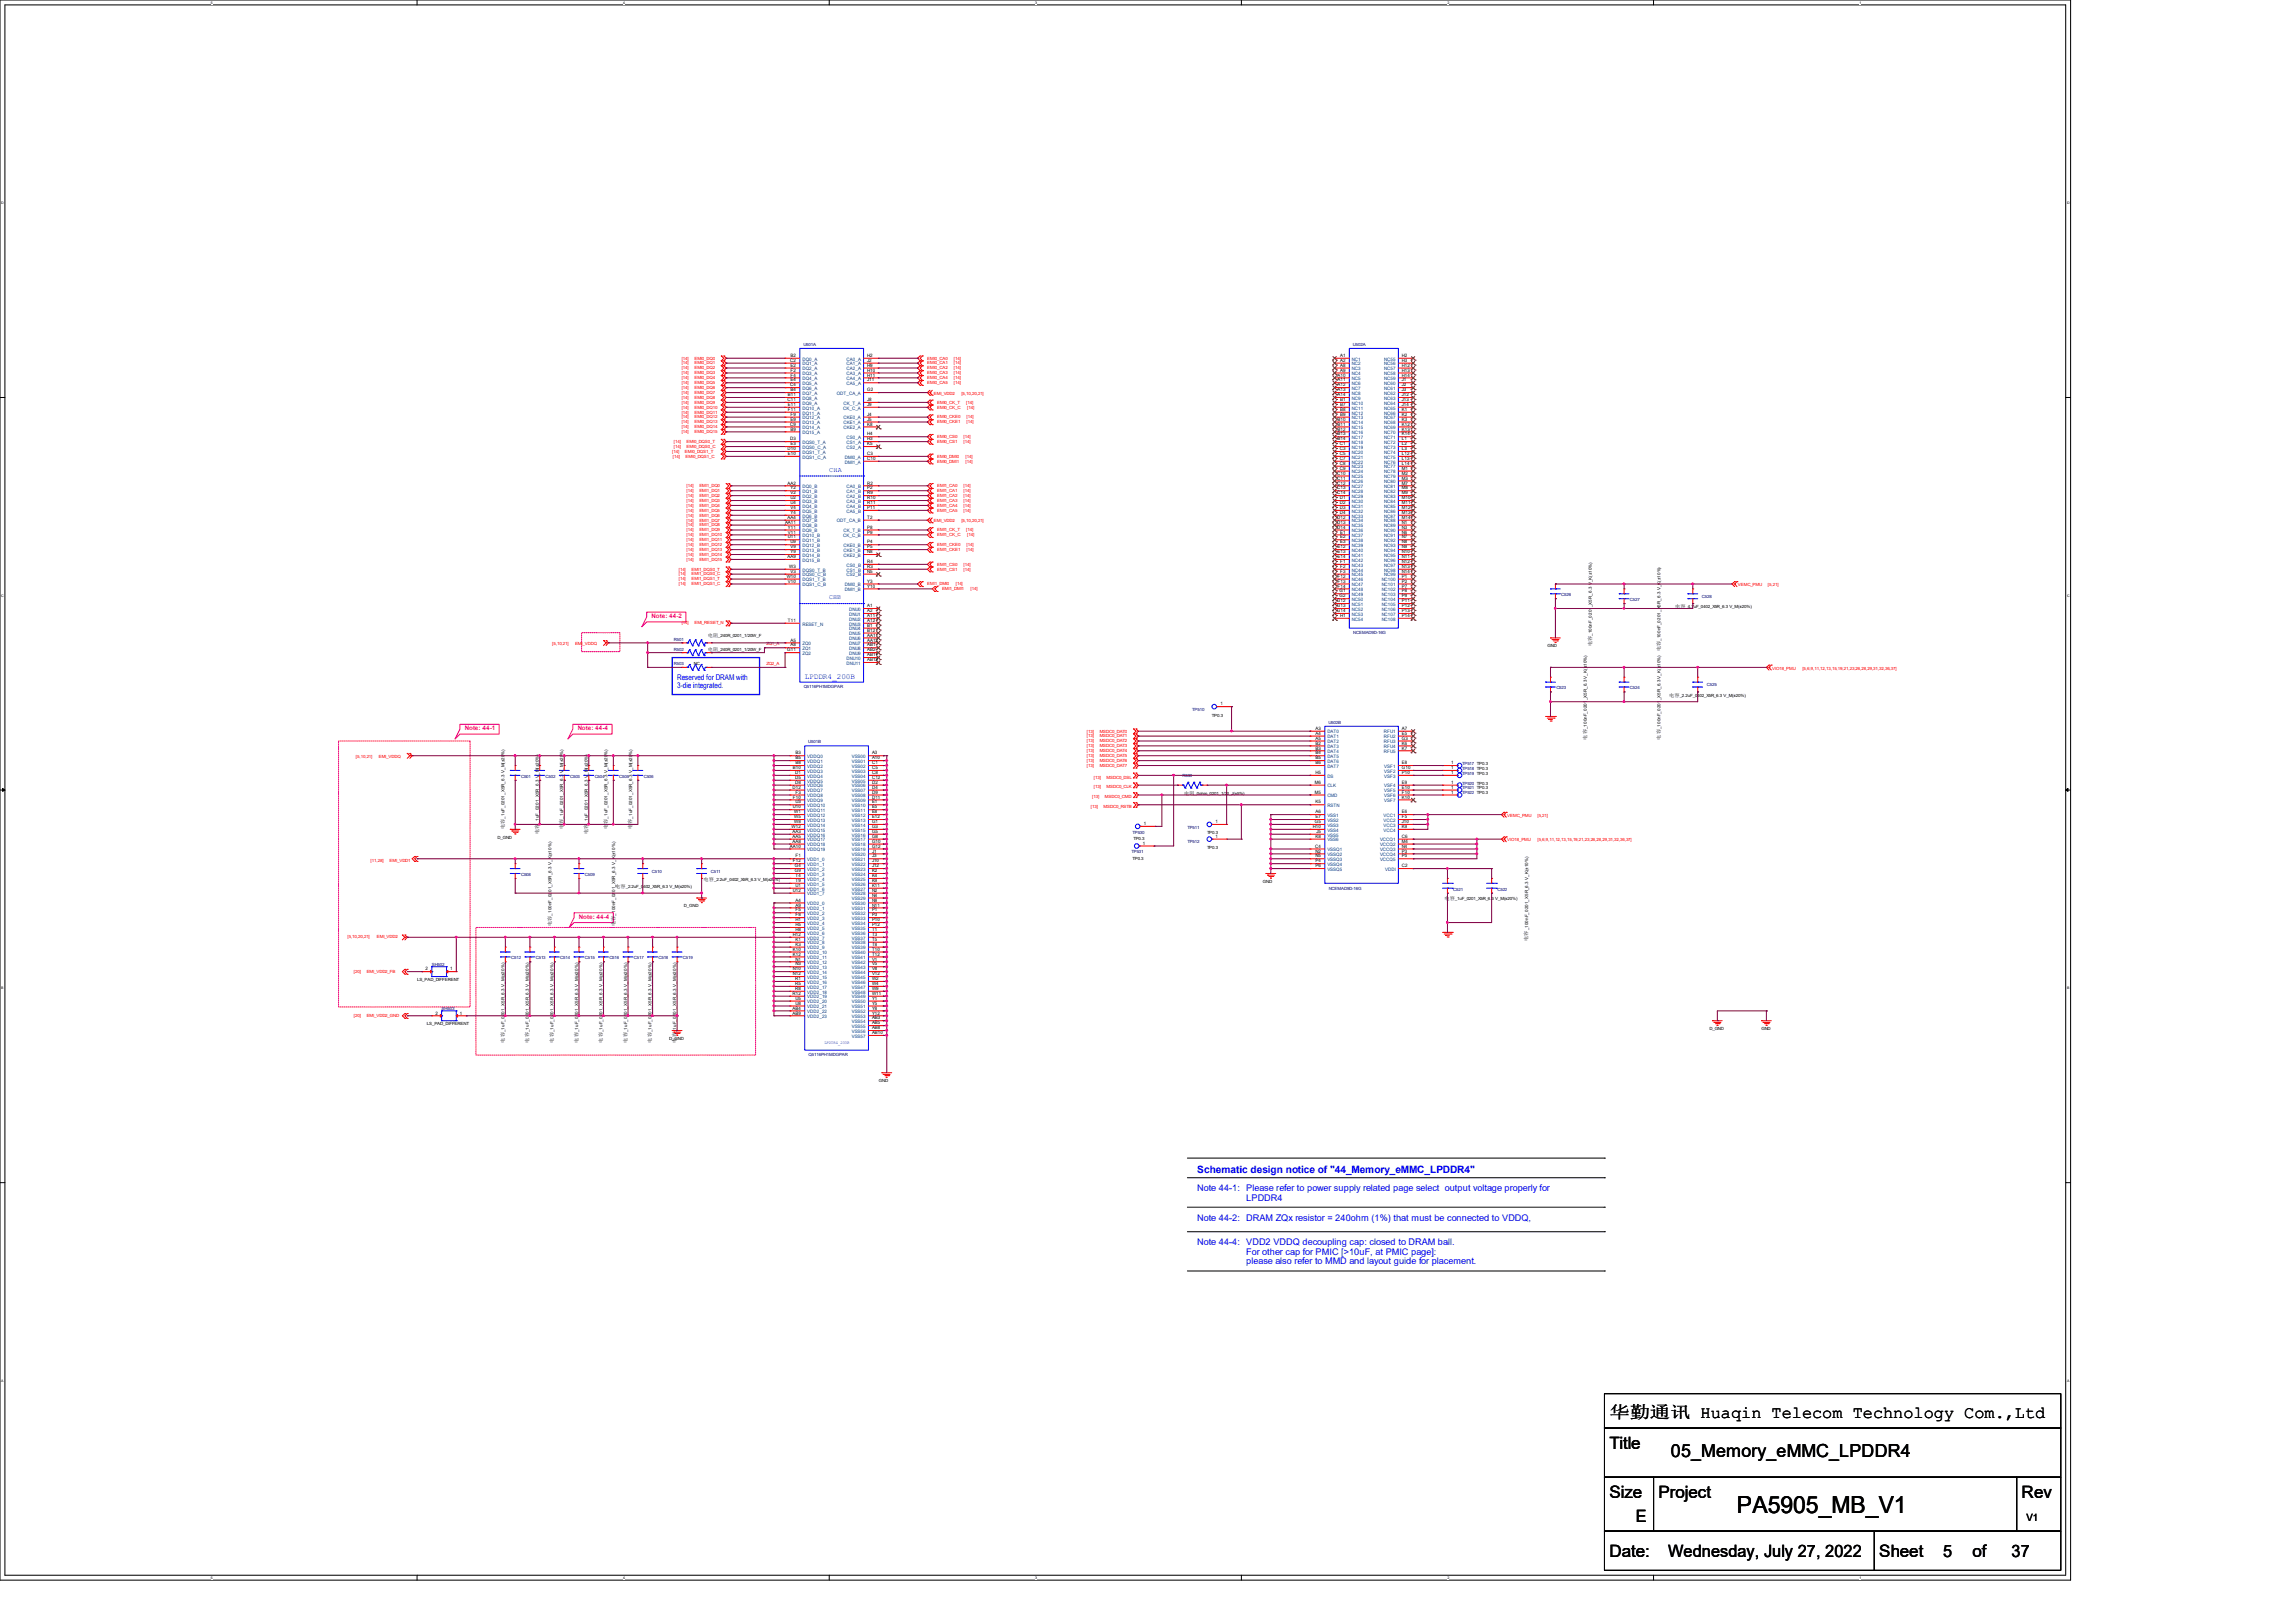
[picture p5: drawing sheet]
<svg xmlns="http://www.w3.org/2000/svg" width="297mm" height="210mm" viewBox="0 0 297 210" stroke-linecap="round" stroke-linejoin="round" font-family="sans-serif">
<defs><g id="words">
<text font-size="3" x="224.8" y="195.8">PA5905_MB_V1</text>
<text font-size="2.3" x="216.2" y="188.6">05_Memory_eMMC_LPDDR4</text>
<g font-size="2.2">
<text x="208.3" y="183.4">华勤通讯 Huaqin Telecom Technology Com.,Ltd</text>
<text x="208.3" y="187.5">Title</text>
<text x="208.3" y="193.8">Size</text>
<text x="211.7" y="197">E</text>
<text x="214.6" y="193.8">Project</text>
<text x="261.6" y="193.8">Rev</text>
<text x="208.3" y="201.4">Date:</text>
<text x="215.9" y="201.4">Wednesday, July 27, 2022</text>
<text x="243.2" y="201.4">Sheet</text>
<text x="251.5" y="201.4">5</text>
<text x="255.3" y="201.4">of</text>
<text x="260.3" y="201.4">37</text>
</g>
<text font-size="1.3" fill="#00f" x="154.9" y="151.7">Schematic design notice of &quot;44_Memory_eMMC_LPDDR4&quot;</text>
<text font-size="1.3" x="262.2" y="196.8">V1</text>
<g font-size="1.2" fill="#00f">
<text x="154.9" y="154.1">Note 44-1: Please refer to power supply related page select output voltage properly for</text>
<text x="161.3" y="155.4">LPDDR4</text>
<text x="154.9" y="161.1">Note 44-4: VDD2 VDDQ decoupling cap: closed to DRAM ball.</text>
<text x="154.9" y="157.9">Note 44-2: DRAM ZQx resistor = 240ohm (1%) that must be connected to VDDQ,</text>
<text x="161.3" y="162.3">For other cap for PMIC [&gt;10uF, at PMIC page]:</text>
<text x="161.3" y="163.6">please also refer to MMD and layout guide for placement.</text>
</g>
<g font-size="1" fill="#00f">
<text x="87.6" y="88">Reserved for DRAM with</text>
<text x="87.6" y="89">3-die integrated.</text>
<text x="104.1" y="87.8">LPDDR4_200B</text>
</g>
<g font-size=".9" fill="#00f">
<text x="107.3" y="61">CHA</text>
<text x="107.3" y="77.6">CHB</text>
</g>
<g font-size=".8" fill="#ff0080">
<text x="84.3" y="80">Note: 44-2</text>
<text x="60.2" y="94.5">Note: 44-1</text>
<text x="74.8" y="94.5">Note: 44-4</text>
<text x="74.9" y="118.9">Note: 44-4</text>
</g>
<g font-size=".6" fill="#f00">
<text x="88.2" y="46.5">[14]</text>
<text x="88.2" y="47.2">[14]</text>
<text x="88.2" y="47.8">[14]</text>
<text x="89.9" y="46.5">EMI0_DQ0</text>
<text x="89.9" y="47.2">EMI0_DQ1</text>
<text x="89.9" y="47.8">EMI0_DQ2</text>
<text x="120" y="46.5">EMI0_CA0</text>
<text x="120" y="47.2">EMI0_CA1</text>
<text x="120" y="47.8">EMI0_CA2</text>
<text x="123.4" y="46.5">[14]</text>
<text x="123.4" y="47.2">[14]</text>
<text x="123.4" y="47.8">[14]</text>
<text x="88.2" y="48.4">[14]</text>
<text x="88.2" y="49.1">[14]</text>
<text x="88.2" y="49.7">[14]</text>
<text x="88.2" y="50.3">[14]</text>
<text x="88.2" y="51">[14]</text>
<text x="88.2" y="51.6">[14]</text>
<text x="88.2" y="52.2">[14]</text>
<text x="88.2" y="52.9">[14]</text>
<text x="88.2" y="53.5">[14]</text>
<text x="89.9" y="48.4">EMI0_DQ3</text>
<text x="89.9" y="49.1">EMI0_DQ4</text>
<text x="89.9" y="49.7">EMI0_DQ5</text>
<text x="89.9" y="50.3">EMI0_DQ6</text>
<text x="89.9" y="51">EMI0_DQ7</text>
<text x="89.9" y="51.6">EMI0_DQ8</text>
<text x="89.9" y="52.2">EMI0_DQ9</text>
<text x="89.9" y="52.9">EMI0_DQ10</text>
<text x="89.9" y="53.5">EMI0_DQ11</text>
<text x="120" y="48.4">EMI0_CA3</text>
<text x="120" y="49.1">EMI0_CA4</text>
<text x="120" y="49.7">EMI0_CA5</text>
<text x="120.9" y="51.1">EMI_VDD2</text>
<text x="121.3" y="52.2">EMI0_CK_T</text>
<text x="121.3" y="52.9">EMI0_CK_C</text>
<text x="123.4" y="48.4">[14]</text>
<text x="123.4" y="49.1">[14]</text>
<text x="123.4" y="49.7">[14]</text>
<text x="124.4" y="51.1">[5,10,20,21]</text>
<text x="125.1" y="52.2">[14]</text>
<text x="125.2" y="52.9">[14]</text>
<text x="87" y="58.6">[14]</text>
<text x="87.1" y="59.2">[14]</text>
<text x="87.2" y="57.3">[14]</text>
<text x="87.2" y="58">[14]</text>
<text x="88.2" y="54.1">[14]</text>
<text x="88.2" y="54.8">[14]</text>
<text x="88.2" y="55.4">[14]</text>
<text x="88.2" y="56.1">[14]</text>
<text x="88.6" y="58.6">EMI0_DQS1_T</text>
<text x="88.7" y="59.2">EMI0_DQS1_C</text>
<text x="88.9" y="57.3">EMI0_DQS0_T</text>
<text x="88.9" y="58">EMI0_DQS0_C</text>
<text x="89.9" y="54.1">EMI0_DQ12</text>
<text x="89.9" y="54.8">EMI0_DQ13</text>
<text x="89.9" y="55.4">EMI0_DQ14</text>
<text x="89.9" y="56.1">EMI0_DQ15</text>
<text x="121.3" y="54.1">EMI0_CKE0</text>
<text x="121.3" y="54.8">EMI0_CKE1</text>
<text x="121.3" y="56.7">EMI0_CS0</text>
<text x="121.3" y="57.3">EMI0_CS1</text>
<text x="121.3" y="59.2">EMI0_DMI0</text>
<text x="121.3" y="59.9">EMI0_DMI1</text>
<text x="124.7" y="56.7">[14]</text>
<text x="124.7" y="57.3">[14]</text>
<text x="125" y="59.2">[14]</text>
<text x="125" y="59.9">[14]</text>
<text x="125.1" y="54.1">[14]</text>
<text x="125.1" y="54.8">[14]</text>
<text x="88.9" y="63">[14]</text>
<text x="88.9" y="63.7">[14]</text>
<text x="88.9" y="64.3">[14]</text>
<text x="88.9" y="64.9">[14]</text>
<text x="88.9" y="65.6">[14]</text>
<text x="90.5" y="63">EMI1_DQ0</text>
<text x="90.5" y="63.7">EMI1_DQ1</text>
<text x="90.5" y="64.3">EMI1_DQ2</text>
<text x="90.5" y="64.9">EMI1_DQ3</text>
<text x="90.5" y="65.6">EMI1_DQ4</text>
<text x="121.3" y="63">EMI1_CA0</text>
<text x="121.3" y="63.7">EMI1_CA1</text>
<text x="121.3" y="64.3">EMI1_CA2</text>
<text x="121.3" y="64.9">EMI1_CA3</text>
<text x="121.3" y="65.6">EMI1_CA4</text>
<text x="124.7" y="63">[14]</text>
<text x="124.7" y="63.7">[14]</text>
<text x="124.7" y="64.3">[14]</text>
<text x="124.7" y="64.9">[14]</text>
<text x="124.7" y="65.6">[14]</text>
<text x="88.9" y="66.2">[14]</text>
<text x="88.9" y="66.8">[14]</text>
<text x="88.9" y="67.5">[14]</text>
<text x="88.9" y="68.1">[14]</text>
<text x="88.9" y="68.8">[14]</text>
<text x="88.9" y="69.4">[14]</text>
<text x="88.9" y="70">[14]</text>
<text x="88.9" y="70.7">[14]</text>
<text x="88.9" y="71.3">[14]</text>
<text x="88.9" y="71.9">[14]</text>
<text x="90.5" y="66.2">EMI1_DQ5</text>
<text x="90.5" y="66.8">EMI1_DQ6</text>
<text x="90.5" y="67.5">EMI1_DQ7</text>
<text x="90.5" y="68.1">EMI1_DQ8</text>
<text x="90.5" y="68.8">EMI1_DQ9</text>
<text x="90.5" y="69.4">EMI1_DQ10</text>
<text x="90.5" y="70">EMI1_DQ11</text>
<text x="90.5" y="70.7">EMI1_DQ12</text>
<text x="90.5" y="71.3">EMI1_DQ13</text>
<text x="90.5" y="71.9">EMI1_DQ14</text>
<text x="120.9" y="67.6">EMI_VDD2</text>
<text x="121.3" y="66.2">EMI1_CA5</text>
<text x="121.3" y="68.8">EMI1_CK_T</text>
<text x="121.3" y="69.4">EMI1_CK_C</text>
<text x="121.3" y="70.7">EMI1_CKE0</text>
<text x="121.3" y="71.3">EMI1_CKE1</text>
<text x="124.4" y="67.6">[5,10,20,21]</text>
<text x="124.7" y="66.2">[14]</text>
<text x="125.1" y="68.8">[14]</text>
<text x="125.1" y="70.7">[14]</text>
<text x="125.1" y="71.3">[14]</text>
<text x="125.2" y="69.4">[14]</text>
<text x="87.8" y="73.8">[14]</text>
<text x="87.8" y="74.4">[14]</text>
<text x="87.8" y="75.1">[14]</text>
<text x="87.8" y="75.7">[14]</text>
<text x="88.9" y="72.6">[14]</text>
<text x="89.5" y="73.8">EMI1_DQS0_T</text>
<text x="89.5" y="74.4">EMI1_DQS0_C</text>
<text x="89.5" y="75.1">EMI1_DQS1_T</text>
<text x="89.5" y="75.7">EMI1_DQS1_C</text>
<text x="90.5" y="72.6">EMI1_DQ15</text>
<text x="120" y="75.7">EMI1_DMI0</text>
<text x="121.3" y="73.2">EMI1_CS0</text>
<text x="121.3" y="73.8">EMI1_CS1</text>
<text x="121.9" y="76.4">EMI1_DMI1</text>
<text x="123.7" y="75.7">[14]</text>
<text x="124.7" y="73.2">[14]</text>
<text x="124.7" y="73.8">[14]</text>
<text x="125.6" y="76.4">[14]</text>
<text x="224.9" y="75.9">VEMC_PMU</text>
<text x="228.8" y="75.9">[5,21]</text>
<text x="71.5" y="83.4">[5,10,21]</text>
<text x="74.4" y="83.4">EMI_VDDQ</text>
<text x="88.2" y="80.8">[14]</text>
<text x="89.9" y="80.8">EMI_RESET_N</text>
<text x="99.2" y="83.5">ZQ1_A</text>
<text x="99.2" y="86">ZQ2_A</text>
<text x="229.4" y="86.7">VIO18_PMU</text>
<text x="233.3" y="86.7">[5,6,9,11,12,13,15,19,21,23,26,28,29,31,32,36,37]</text>
<text x="140.7" y="94.8">[13]</text>
<text x="140.7" y="95.4">[13]</text>
<text x="142.3" y="94.8">MSDC0_DAT0</text>
<text x="142.3" y="95.4">MSDC0_DAT1</text>
<text x="46.1" y="98">[5,10,21]</text>
<text x="49" y="98">EMI_VDDQ</text>
<text x="140.7" y="96.1">[13]</text>
<text x="140.7" y="96.7">[13]</text>
<text x="140.7" y="97.3">[13]</text>
<text x="140.7" y="98">[13]</text>
<text x="140.7" y="98.6">[13]</text>
<text x="140.7" y="99.2">[13]</text>
<text x="141.6" y="100.8">[13]</text>
<text x="142.3" y="96.1">MSDC0_DAT2</text>
<text x="142.3" y="96.7">MSDC0_DAT3</text>
<text x="142.3" y="97.3">MSDC0_DAT4</text>
<text x="142.3" y="98">MSDC0_DAT5</text>
<text x="142.3" y="98.6">MSDC0_DAT6</text>
<text x="142.3" y="99.2">MSDC0_DAT7</text>
<text x="143.2" y="100.8">MSDC0_DSL</text>
<text x="141.2" y="104.6">[13]</text>
<text x="141.3" y="103.3">[13]</text>
<text x="141.6" y="102">[13]</text>
<text x="142.8" y="104.6">MSDC0_RSTB</text>
<text x="143" y="103.3">MSDC0_CMD</text>
<text x="143.2" y="102">MSDC0_CLK</text>
<text x="195.1" y="105.7">VEMC_PMU</text>
<text x="199" y="105.7">[5,21]</text>
<text x="48" y="111.6">[11,28]</text>
<text x="50.4" y="111.6">EMI_VDD1</text>
<text x="195.1" y="108.9">VIO18_PMU</text>
<text x="199" y="108.9">[5,6,9,11,12,13,15,19,21,23,26,28,29,31,32,36,37]</text>
<text x="45" y="121.3">[5,10,20,21]</text>
<text x="45.8" y="125.9">[20]</text>
<text x="47.5" y="125.9">EMI_VDD2_FB</text>
<text x="48.8" y="121.3">EMI_VDD2</text>
<text x="45.8" y="131.6">[20]</text>
<text x="47.5" y="131.6">EMI_VDD2_GND</text>
</g>
<g font-size=".6">
<text x="102.3" y="46.8">C2</text>
<text x="102.3" y="46.2">B2</text>
<text x="102.3" y="47.5">E2</text>
<text x="112.2" y="46.2">H2</text>
<text x="112.2" y="46.8">J2</text>
<text x="112.2" y="47.5">H9</text>
<text x="173.4" y="46.2">A1</text>
<text x="173.4" y="46.8">A2</text>
<text x="173.4" y="47.5">A8</text>
<text x="181.4" y="46.2">H2</text>
<text x="181.4" y="46.8">H3</text>
<text x="181.4" y="47.5">H12</text>
<text x="101.9" y="51.9">C11</text>
<text x="102" y="51.3">B11</text>
<text x="102" y="52.5">E11</text>
<text x="102" y="53.2">F11</text>
<text x="102.3" y="50">C4</text>
<text x="102.3" y="48.1">F2</text>
<text x="102.3" y="48.7">F4</text>
<text x="102.3" y="49.4">E4</text>
<text x="102.3" y="50.6">B4</text>
<text x="102.3" y="53.8">F9</text>
<text x="112.2" y="48.1">H10</text>
<text x="112.2" y="48.7">H11</text>
<text x="112.2" y="49.4">J11</text>
<text x="112.2" y="50.6">G2</text>
<text x="112.2" y="51.9">J8</text>
<text x="112.2" y="52.5">J9</text>
<text x="112.2" y="53.8">J4</text>
<text x="173.1" y="48.7">A10</text>
<text x="173.1" y="49.4">A11</text>
<text x="173.1" y="50">A12</text>
<text x="173.1" y="50.6">A13</text>
<text x="173.1" y="51.3">A14</text>
<text x="173.4" y="48.1">A9</text>
<text x="173.4" y="51.9">B1</text>
<text x="173.4" y="52.5">B7</text>
<text x="173.4" y="53.2">B8</text>
<text x="173.4" y="53.8">B9</text>
<text x="181.4" y="48.1">H13</text>
<text x="181.4" y="48.7">H14</text>
<text x="181.4" y="49.4">J1</text>
<text x="181.4" y="50">J2</text>
<text x="181.4" y="50.6">J3</text>
<text x="181.4" y="51.3">J12</text>
<text x="181.4" y="51.9">J13</text>
<text x="181.4" y="52.5">J14</text>
<text x="181.4" y="53.2">K1</text>
<text x="181.4" y="53.8">K2</text>
<text x="101.9" y="58.3">D10</text>
<text x="102" y="58.9">E10</text>
<text x="102.3" y="55.1">C9</text>
<text x="102.3" y="57">D3</text>
<text x="102.3" y="54.4">E9</text>
<text x="102.3" y="55.7">B9</text>
<text x="102.3" y="57.6">E3</text>
<text x="112.2" y="54.4">J5</text>
<text x="112.2" y="55.1">K8</text>
<text x="112.2" y="56.3">H4</text>
<text x="112.2" y="57">H3</text>
<text x="112.2" y="57.6">K5</text>
<text x="112.2" y="58.9">C3</text>
<text x="112.2" y="59.5">C10</text>
<text x="173.1" y="54.4">B10</text>
<text x="173.1" y="55.1">B11</text>
<text x="173.1" y="55.7">B12</text>
<text x="173.1" y="56.3">B13</text>
<text x="173.1" y="57">B14</text>
<text x="173.4" y="57.6">C1</text>
<text x="173.4" y="58.3">C3</text>
<text x="173.4" y="58.9">C5</text>
<text x="173.4" y="59.5">C7</text>
<text x="181.4" y="54.4">K3</text>
<text x="181.4" y="55.1">K12</text>
<text x="181.4" y="55.7">K13</text>
<text x="181.4" y="56.3">K14</text>
<text x="181.4" y="57">L1</text>
<text x="181.4" y="57.6">L2</text>
<text x="181.4" y="58.3">L3</text>
<text x="181.4" y="58.9">L12</text>
<text x="181.4" y="59.5">L13</text>
<text x="101.9" y="62.7">AA2</text>
<text x="102.3" y="63.3">Y2</text>
<text x="102.3" y="64">V2</text>
<text x="102.3" y="64.6">U2</text>
<text x="102.3" y="65.2">U4</text>
<text x="102.3" y="65.9">V4</text>
<text x="112.2" y="62.7">R2</text>
<text x="112.2" y="63.3">P2</text>
<text x="112.2" y="64">R9</text>
<text x="112.2" y="64.6">R10</text>
<text x="112.2" y="65.2">R11</text>
<text x="112.2" y="65.9">P11</text>
<text x="173.1" y="61.4">C10</text>
<text x="173.1" y="62.1">C11</text>
<text x="173.1" y="62.7">C12</text>
<text x="173.1" y="63.3">C13</text>
<text x="173.1" y="64">C14</text>
<text x="173.4" y="60.2">C8</text>
<text x="173.4" y="60.8">C9</text>
<text x="173.4" y="64.6">D1</text>
<text x="173.4" y="65.2">D2</text>
<text x="173.4" y="65.9">D3</text>
<text x="181.4" y="60.2">L14</text>
<text x="181.4" y="60.8">M1</text>
<text x="181.4" y="61.4">M2</text>
<text x="181.4" y="62.1">M3</text>
<text x="181.4" y="62.7">M7</text>
<text x="181.4" y="63.3">M8</text>
<text x="181.4" y="64">M9</text>
<text x="181.4" y="64.6">M10</text>
<text x="181.4" y="65.2">M11</text>
<text x="181.4" y="65.9">M12</text>
<text x="101.6" y="67.8">AA11</text>
<text x="101.9" y="67.1">AA4</text>
<text x="102" y="68.4">Y11</text>
<text x="102" y="69">V11</text>
<text x="102" y="69.7">U11</text>
<text x="102.3" y="66.5">Y4</text>
<text x="102.3" y="70.3">U9</text>
<text x="102.3" y="71">V9</text>
<text x="102.3" y="71.6">Y9</text>
<text x="112.2" y="67.1">T2</text>
<text x="112.2" y="68.4">P8</text>
<text x="112.2" y="69">P9</text>
<text x="112.2" y="70.3">P4</text>
<text x="112.2" y="71">P5</text>
<text x="112.2" y="71.6">N8</text>
<text x="173.1" y="67.1">D12</text>
<text x="173.1" y="67.8">D13</text>
<text x="173.1" y="68.4">D14</text>
<text x="173.1" y="71">E12</text>
<text x="173.1" y="71.6">E13</text>
<text x="173.4" y="66.5">D4</text>
<text x="173.4" y="69">E1</text>
<text x="173.4" y="69.7">E2</text>
<text x="173.4" y="70.3">E3</text>
<text x="181.4" y="66.5">M13</text>
<text x="181.4" y="67.1">M14</text>
<text x="181.4" y="67.8">N1</text>
<text x="181.4" y="68.4">N3</text>
<text x="181.4" y="69">N6</text>
<text x="181.4" y="69.7">N7</text>
<text x="181.4" y="70.3">N8</text>
<text x="181.4" y="71">N9</text>
<text x="181.4" y="71.6">N10</text>
<text x="101.8" y="74.8">W10</text>
<text x="101.9" y="72.2">AA9</text>
<text x="102" y="75.4">V10</text>
<text x="102.1" y="73.5">W3</text>
<text x="102.3" y="74.1">V3</text>
<text x="112.2" y="72.9">R4</text>
<text x="112.2" y="73.5">R3</text>
<text x="112.2" y="74.1">N5</text>
<text x="112.2" y="75.4">Y3</text>
<text x="112.2" y="76">Y10</text>
<text x="173" y="77.9">G12</text>
<text x="173.1" y="72.2">E14</text>
<text x="173.1" y="74.8">F12</text>
<text x="173.1" y="75.4">F13</text>
<text x="173.1" y="76">F14</text>
<text x="173.4" y="76.7">G1</text>
<text x="173.4" y="77.3">G2</text>
<text x="173.4" y="72.9">F1</text>
<text x="173.4" y="73.5">F2</text>
<text x="173.4" y="74.1">F3</text>
<text x="181.4" y="72.2">N11</text>
<text x="181.4" y="72.9">N12</text>
<text x="181.4" y="73.5">N13</text>
<text x="181.4" y="74.1">N14</text>
<text x="181.4" y="74.8">P1</text>
<text x="181.4" y="75.4">P2</text>
<text x="181.4" y="76.7">P8</text>
<text x="181.4" y="77.3">P9</text>
<text x="181.4" y="77.9">P11</text>
<text x="181.4" y="76">P7</text>
<text x="91.6" y="82.5">电阻</text>
<text x="93" y="82.5">_240R_0201_1/20W_F</text>
<text x="102" y="80.5">T11</text>
<text x="102.3" y="83">A5</text>
<text x="102.3" y="83.7">A8</text>
<text x="112.2" y="78.6">A1</text>
<text x="112.2" y="79.2">A2</text>
<text x="112.2" y="79.8">A11</text>
<text x="112.2" y="80.5">A12</text>
<text x="112.2" y="81.1">B1</text>
<text x="112.2" y="81.7">B12</text>
<text x="112.2" y="82.4">AA1</text>
<text x="112.2" y="83">AA12</text>
<text x="112.2" y="83.7">AB1</text>
<text x="173" y="78.6">G13</text>
<text x="173" y="79.2">G14</text>
<text x="173.4" y="79.8">H1</text>
<text x="181.4" y="78.6">P12</text>
<text x="181.4" y="79.2">P13</text>
<text x="181.4" y="79.8">P14</text>
<text x="200.3" y="83.7">GND</text>
<text x="206" y="83.7" transform="rotate(-90 206 83.7)">电容</text>
<text x="206" y="82.3" transform="rotate(-90 206 82.3)">_100nF_0201_X5R_6.3 V_K(±10%)</text>
<text x="214.9" y="82.9" transform="rotate(-90 214.9 82.9)">_100nF_0201_X5R_6.3 V_K(±10%)</text>
<text x="216.8" y="78.7">电容</text>
<text x="218.1" y="78.7">_4.7uF_0402_X5R_6.3 V_M(±20%)</text>
<text x="89.8" y="86">NC</text>
<text x="91.6" y="84.2">电阻</text>
<text x="93" y="84.2">_240R_0201_1/20W_F</text>
<text x="101.9" y="84.3">G11</text>
<text x="112.2" y="84.3">AB2</text>
<text x="112.2" y="84.9">AB11</text>
<text x="112.2" y="85.6">AB12</text>
<text x="214.9" y="84.3" transform="rotate(-90 214.9 84.3)">电容</text>
<text x="156.8" y="92.7">TP0.3</text>
<text x="157.9" y="91.3">1</text>
<text x="170.3" y="94.4">A3</text>
<text x="170.3" y="95.1">A4</text>
<text x="170.3" y="95.7">A5</text>
<text x="181.4" y="94.4">A7</text>
<text x="181.4" y="95.1">E5</text>
<text x="181.4" y="95.7">G3</text>
<text x="205.4" y="95.7" transform="rotate(-90 205.4 95.7)">电容</text>
<text x="205.4" y="94.4" transform="rotate(-90 205.4 94.4)">_100nF_0201_X5R_6.3 V_K(±10%)</text>
<text x="214.9" y="95.7" transform="rotate(-90 214.9 95.7)">电容</text>
<text x="214.9" y="94.4" transform="rotate(-90 214.9 94.4)">_100nF_0201_X5R_6.3 V_K(±10%)</text>
<text x="216" y="90.2">电容</text>
<text x="217.4" y="90.2">_2.2uF_0402_X5R_6.3 V_M(±20%)</text>
<text x="102.6" y="99.5">B10</text>
<text x="102.9" y="100.2">D1</text>
<text x="102.9" y="100.8">D5</text>
<text x="102.9" y="101.4">D8</text>
<text x="103" y="97.6">B3</text>
<text x="103" y="98.3">B5</text>
<text x="103" y="98.9">B8</text>
<text x="112.9" y="97.6">A3</text>
<text x="112.9" y="98.3">A10</text>
<text x="112.9" y="98.9">C1</text>
<text x="112.9" y="99.5">C5</text>
<text x="112.9" y="100.2">C8</text>
<text x="112.9" y="100.8">C12</text>
<text x="112.9" y="101.4">D2</text>
<text x="170.2" y="101.4">M6</text>
<text x="170.3" y="96.4">B2</text>
<text x="170.3" y="97">B3</text>
<text x="170.3" y="97.6">B4</text>
<text x="170.3" y="98.3">B5</text>
<text x="170.3" y="98.9">B6</text>
<text x="170.3" y="100.2">H5</text>
<text x="181.4" y="96.4">K6</text>
<text x="181.4" y="97">K7</text>
<text x="181.4" y="98.9">E8</text>
<text x="181.4" y="99.5">G10</text>
<text x="181.4" y="100.2">P10</text>
<text x="181.4" y="101.4">E9</text>
<text x="187.8" y="98.9">1</text>
<text x="187.8" y="99.5">1</text>
<text x="187.8" y="100.2">1</text>
<text x="187.8" y="101.4">1</text>
<text x="65.3" y="107.3" transform="rotate(-90 65.3 107.3)">电容</text>
<text x="65.3" y="105.9" transform="rotate(-90 65.3 105.9)">_1uF_0201_X5R_6.3 V_M(±20%)</text>
<text x="69.7" y="107.9" transform="rotate(-90 69.7 107.9)">电容</text>
<text x="69.7" y="106.6" transform="rotate(-90 69.7 106.6)">_1uF_0201_X5R_6.3 V_M(±20%)</text>
<text x="72.9" y="107.3" transform="rotate(-90 72.9 107.3)">电容</text>
<text x="72.9" y="105.9" transform="rotate(-90 72.9 105.9)">_1uF_0201_X5R_6.3 V_M(±20%)</text>
<text x="76.1" y="107.9" transform="rotate(-90 76.1 107.9)">电容</text>
<text x="76.1" y="106.6" transform="rotate(-90 76.1 106.6)">_1uF_0201_X5R_6.3 V_M(±20%)</text>
<text x="78.6" y="107.3" transform="rotate(-90 78.6 107.3)">电容</text>
<text x="78.6" y="105.9" transform="rotate(-90 78.6 105.9)">_1uF_0201_X5R_6.3 V_M(±20%)</text>
<text x="81.8" y="107.3" transform="rotate(-90 81.8 107.3)">电容</text>
<text x="81.8" y="105.9" transform="rotate(-90 81.8 105.9)">_1uF_0201_X5R_6.3 V_M(±20%)</text>
<text x="102.4" y="107.1">W12</text>
<text x="102.6" y="102.1">D12</text>
<text x="102.6" y="107.8">AA3</text>
<text x="102.6" y="103.3">F10</text>
<text x="102.6" y="104.6">U10</text>
<text x="102.8" y="105.2">W1</text>
<text x="102.8" y="105.9">W5</text>
<text x="102.8" y="106.5">W8</text>
<text x="103" y="102.7">F3</text>
<text x="103" y="104">U3</text>
<text x="112.9" y="102.1">D4</text>
<text x="112.9" y="102.7">D9</text>
<text x="112.9" y="103.3">D11</text>
<text x="112.9" y="104">E1</text>
<text x="112.9" y="104.6">E5</text>
<text x="112.9" y="105.2">E8</text>
<text x="112.9" y="105.9">E12</text>
<text x="112.9" y="106.5">G1</text>
<text x="112.9" y="107.1">G3</text>
<text x="112.9" y="107.8">G5</text>
<text x="148" y="106.8">1</text>
<text x="153.2" y="102.9">电阻</text>
<text x="154.6" y="102.9">_0ohm_0201_1/20_J(±5%)</text>
<text x="156.2" y="108">TP0.3</text>
<text x="157.3" y="106.5">1</text>
<text x="169.9" y="107.1">H10</text>
<text x="170.2" y="102.7">M5</text>
<text x="170.2" y="106.5">G5</text>
<text x="170.3" y="104">K5</text>
<text x="170.3" y="105.2">A6</text>
<text x="170.3" y="105.9">E7</text>
<text x="170.4" y="107.8">J5</text>
<text x="181.4" y="102.1">E10</text>
<text x="181.4" y="102.7">F10</text>
<text x="181.4" y="103.3">K10</text>
<text x="181.4" y="105.2">E6</text>
<text x="181.4" y="105.9">F5</text>
<text x="181.4" y="106.5">J10</text>
<text x="181.4" y="107.1">K9</text>
<text x="187.8" y="102.1">1</text>
<text x="187.8" y="102.7">1</text>
<text x="64.4" y="108.5">D_GND</text>
<text x="102.2" y="109.7">AA10</text>
<text x="102.6" y="108.4">AA5</text>
<text x="102.6" y="109.1">AA8</text>
<text x="102.6" y="111.6">F12</text>
<text x="102.9" y="112.2">G4</text>
<text x="102.9" y="112.9">G9</text>
<text x="103" y="111">F1</text>
<text x="103" y="113.5">T4</text>
<text x="112.9" y="108.4">G8</text>
<text x="112.9" y="109.1">G10</text>
<text x="112.9" y="109.7">G12</text>
<text x="112.9" y="110.3">J1</text>
<text x="112.9" y="111">J3</text>
<text x="112.9" y="111.6">J10</text>
<text x="112.9" y="112.2">J12</text>
<text x="112.9" y="112.9">K2</text>
<text x="112.9" y="113.5">K4</text>
<text x="146.6" y="111.3">TP0.3</text>
<text x="146.7" y="108.8">TP0.3</text>
<text x="147.9" y="109.3">1</text>
<text x="156.2" y="109.9">TP0.3</text>
<text x="157.3" y="108.4">1</text>
<text x="170.2" y="109.7">C4</text>
<text x="170.3" y="108.4">K8</text>
<text x="170.3" y="110.3">N2</text>
<text x="170.3" y="111">N5</text>
<text x="170.3" y="111.6">P4</text>
<text x="170.3" y="112.2">P6</text>
<text x="181.4" y="108.4">C6</text>
<text x="181.4" y="109.1">M4</text>
<text x="181.4" y="109.7">N4</text>
<text x="181.4" y="110.3">P3</text>
<text x="181.4" y="111">P5</text>
<text x="181.4" y="112.2">C2</text>
<text x="71.4" y="119.8" transform="rotate(-90 71.4 119.8)">电容</text>
<text x="71.4" y="118.5" transform="rotate(-90 71.4 118.5)">_100nF_0201_X5R_6.3 V_K(±10%)</text>
<text x="79.6" y="119.8" transform="rotate(-90 79.6 119.8)">电容</text>
<text x="79.6" y="114.9">电容</text>
<text x="79.6" y="118.5" transform="rotate(-90 79.6 118.5)">_100nF_0201_X5R_6.3 V_K(±10%)</text>
<text x="81" y="114.9">_2.2uF_0402_X5R_6.3 V_M(±20%)</text>
<text x="88.5" y="117.4">D_GND</text>
<text x="91.1" y="114">电容</text>
<text x="92.4" y="114.1">_2.2uF_0402_X5R_6.3 V_M(±20%)</text>
<text x="102.6" y="115.4">U12</text>
<text x="103" y="114.1">T9</text>
<text x="103" y="114.8">U1</text>
<text x="103" y="116.7">A4</text>
<text x="103" y="117.3">A9</text>
<text x="103" y="117.9">F5</text>
<text x="103" y="118.6">F8</text>
<text x="103" y="119.2">H1</text>
<text x="103" y="119.8">H5</text>
<text x="112.9" y="114.1">K9</text>
<text x="112.9" y="114.8">K11</text>
<text x="112.9" y="115.4">N2</text>
<text x="112.9" y="116">N4</text>
<text x="112.9" y="116.7">N9</text>
<text x="112.9" y="117.3">N11</text>
<text x="112.9" y="117.9">P1</text>
<text x="112.9" y="118.6">P3</text>
<text x="112.9" y="119.2">P10</text>
<text x="112.9" y="119.8">P12</text>
<text x="163.4" y="114.2">GND</text>
<text x="186.9" y="116.5">电容</text>
<text x="188.3" y="116.5">_1uF_0201_X5R_6.3 V_M(±20%)</text>
<text x="55.1" y="125.6">2</text>
<text x="58.2" y="125.6">1</text>
<text x="102.6" y="121.1">H12</text>
<text x="102.6" y="123">K10</text>
<text x="102.6" y="123.7">K12</text>
<text x="102.6" y="125.6">N10</text>
<text x="103" y="120.5">H8</text>
<text x="103" y="121.8">K1</text>
<text x="103" y="122.4">K3</text>
<text x="103" y="124.3">N1</text>
<text x="103" y="124.9">N3</text>
<text x="112.9" y="120.5">T1</text>
<text x="112.9" y="121.1">T3</text>
<text x="112.9" y="121.8">T5</text>
<text x="112.9" y="122.4">T8</text>
<text x="112.9" y="123">T10</text>
<text x="112.9" y="123.7">T12</text>
<text x="112.9" y="124.3">V1</text>
<text x="112.9" y="124.9">V5</text>
<text x="112.9" y="125.6">V8</text>
<text x="197.7" y="121.8" transform="rotate(-90 197.7 121.8)">电容</text>
<text x="197.7" y="120.4" transform="rotate(-90 197.7 120.4)">_100nF_0201_X5R_6.3 V_K(±10%)</text>
<text x="54" y="126.9">LS_PAD_DIFFERENT</text>
<text x="56.3" y="131.3">2</text>
<text x="59.5" y="131.3">1</text>
<text x="102.6" y="128.7">R12</text>
<text x="102.6" y="130.6">AB4</text>
<text x="102.6" y="131.3">AB9</text>
<text x="102.6" y="126.2">N12</text>
<text x="102.9" y="126.8">R1</text>
<text x="102.9" y="127.5">R5</text>
<text x="102.9" y="128.1">R8</text>
<text x="103" y="129.4">U5</text>
<text x="103" y="130">U8</text>
<text x="112.9" y="126.2">V12</text>
<text x="112.9" y="126.8">W2</text>
<text x="112.9" y="127.5">W4</text>
<text x="112.9" y="128.1">W9</text>
<text x="112.9" y="128.7">W11</text>
<text x="112.9" y="129.4">Y1</text>
<text x="112.9" y="130">Y5</text>
<text x="112.9" y="130.6">Y8</text>
<text x="112.9" y="131.3">Y12</text>
<text x="112.9" y="131.9">AB3</text>
<text x="55.2" y="132.6">LS_PAD_DIFFERENT</text>
<text x="65.3" y="134.9" transform="rotate(-90 65.3 134.9)">电容</text>
<text x="65.3" y="133.6" transform="rotate(-90 65.3 133.6)">_1uF_0201_X5R_6.3 V_M(±20%)</text>
<text x="68.5" y="134.9" transform="rotate(-90 68.5 134.9)">电容</text>
<text x="68.5" y="133.6" transform="rotate(-90 68.5 133.6)">_1uF_0201_X5R_6.3 V_M(±20%)</text>
<text x="71.6" y="134.9" transform="rotate(-90 71.6 134.9)">电容</text>
<text x="71.6" y="133.6" transform="rotate(-90 71.6 133.6)">_1uF_0201_X5R_6.3 V_M(±20%)</text>
<text x="74.8" y="134.9" transform="rotate(-90 74.8 134.9)">电容</text>
<text x="74.8" y="133.6" transform="rotate(-90 74.8 133.6)">_1uF_0201_X5R_6.3 V_M(±20%)</text>
<text x="78" y="134.9" transform="rotate(-90 78 134.9)">电容</text>
<text x="78" y="133.6" transform="rotate(-90 78 133.6)">_1uF_0201_X5R_6.3 V_M(±20%)</text>
<text x="81.2" y="134.9" transform="rotate(-90 81.2 134.9)">电容</text>
<text x="81.2" y="133.6" transform="rotate(-90 81.2 133.6)">_1uF_0201_X5R_6.3 V_M(±20%)</text>
<text x="84.3" y="134.9" transform="rotate(-90 84.3 134.9)">电容</text>
<text x="84.3" y="133.6" transform="rotate(-90 84.3 133.6)">_1uF_0201_X5R_6.3 V_M(±20%)</text>
<text x="86.6" y="134.5">D_GND</text>
<text x="87.5" y="134.9" transform="rotate(-90 87.5 134.9)">电容</text>
<text x="87.5" y="133.6" transform="rotate(-90 87.5 133.6)">_1uF_0201_X5R_6.3 V_M(±20%)</text>
<text x="112.9" y="132.5">AB5</text>
<text x="112.9" y="133.2">AB8</text>
<text x="112.9" y="133.8">AB10</text>
<text x="221.2" y="133.3">D_GND</text>
<text x="228" y="133.3">GND</text>
<text x="113.7" y="140">GND</text>
</g>
<g font-size=".6" fill="#004080">
<text x="103.8" y="46.7">DQ0_A</text>
<text x="103.8" y="47.3">DQ1_A</text>
<text x="103.8" y="47.9">DQ2_A</text>
<text x="109.6" y="46.7">CA0_A</text>
<text x="109.6" y="47.3">CA1_A</text>
<text x="109.6" y="47.9">CA2_A</text>
<text x="175" y="46.7">NC1</text>
<text x="175" y="47.3">NC2</text>
<text x="175" y="47.9">NC3</text>
<text x="179.1" y="46.7">NC55</text>
<text x="179.1" y="47.3">NC56</text>
<text x="179.1" y="47.9">NC57</text>
<text x="103.8" y="48.6">DQ3_A</text>
<text x="103.8" y="49.2">DQ4_A</text>
<text x="103.8" y="49.8">DQ5_A</text>
<text x="103.8" y="50.5">DQ6_A</text>
<text x="103.8" y="51.1">DQ7_A</text>
<text x="103.8" y="51.7">DQ8_A</text>
<text x="103.8" y="52.4">DQ9_A</text>
<text x="103.8" y="53">DQ10_A</text>
<text x="103.8" y="53.6">DQ11_A</text>
<text x="108.3" y="51.1">ODT_CA_A</text>
<text x="109.1" y="53">CK_C_A</text>
<text x="109.2" y="52.4">CK_T_A</text>
<text x="109.6" y="48.6">CA3_A</text>
<text x="109.6" y="49.2">CA4_A</text>
<text x="109.6" y="49.8">CA5_A</text>
<text x="175" y="48.6">NC4</text>
<text x="175" y="49.2">NC5</text>
<text x="175" y="49.8">NC6</text>
<text x="175" y="50.5">NC7</text>
<text x="175" y="51.1">NC8</text>
<text x="175" y="51.7">NC9</text>
<text x="175" y="52.4">NC10</text>
<text x="175" y="53">NC11</text>
<text x="175" y="53.6">NC12</text>
<text x="179.1" y="48.6">NC58</text>
<text x="179.1" y="49.2">NC59</text>
<text x="179.1" y="49.8">NC60</text>
<text x="179.1" y="50.5">NC61</text>
<text x="179.1" y="51.1">NC62</text>
<text x="179.1" y="51.7">NC63</text>
<text x="179.1" y="52.4">NC64</text>
<text x="179.1" y="53">NC65</text>
<text x="179.1" y="53.6">NC66</text>
<text x="103.8" y="54.3">DQ12_A</text>
<text x="103.8" y="54.9">DQ13_A</text>
<text x="103.8" y="55.5">DQ14_A</text>
<text x="103.8" y="56.2">DQ15_A</text>
<text x="103.8" y="57.4">DQS0_T_A</text>
<text x="103.8" y="58.1">DQS0_C_A</text>
<text x="103.8" y="58.7">DQS1_T_A</text>
<text x="103.8" y="59.4">DQS1_C_A</text>
<text x="109.2" y="54.3">CKE0_A</text>
<text x="109.2" y="54.9">CKE1_A</text>
<text x="109.2" y="55.5">CKE2_A</text>
<text x="109.3" y="59.4">DMI0_A</text>
<text x="109.3" y="60">DMI1_A</text>
<text x="109.6" y="56.8">CS0_A</text>
<text x="109.6" y="57.4">CS1_A</text>
<text x="109.6" y="58.1">CS2_A</text>
<text x="175" y="54.3">NC13</text>
<text x="175" y="54.9">NC14</text>
<text x="175" y="55.5">NC15</text>
<text x="175" y="56.2">NC16</text>
<text x="175" y="56.8">NC17</text>
<text x="175" y="57.4">NC18</text>
<text x="175" y="58.1">NC19</text>
<text x="175" y="58.7">NC20</text>
<text x="175" y="59.4">NC21</text>
<text x="175" y="60">NC22</text>
<text x="179.1" y="54.3">NC67</text>
<text x="179.1" y="54.9">NC68</text>
<text x="179.1" y="55.5">NC69</text>
<text x="179.1" y="56.2">NC70</text>
<text x="179.1" y="56.8">NC71</text>
<text x="179.1" y="57.4">NC72</text>
<text x="179.1" y="58.1">NC73</text>
<text x="179.1" y="58.7">NC74</text>
<text x="179.1" y="59.4">NC75</text>
<text x="179.1" y="60">NC76</text>
<text x="103.8" y="63.2">DQ0_B</text>
<text x="103.8" y="63.8">DQ1_B</text>
<text x="103.8" y="64.4">DQ2_B</text>
<text x="103.8" y="65.1">DQ3_B</text>
<text x="103.8" y="65.7">DQ4_B</text>
<text x="109.6" y="63.2">CA0_B</text>
<text x="109.6" y="63.8">CA1_B</text>
<text x="109.6" y="64.4">CA2_B</text>
<text x="109.6" y="65.1">CA3_B</text>
<text x="109.6" y="65.7">CA4_B</text>
<text x="175" y="60.6">NC23</text>
<text x="175" y="61.3">NC24</text>
<text x="175" y="61.9">NC25</text>
<text x="175" y="62.5">NC26</text>
<text x="175" y="63.2">NC27</text>
<text x="175" y="63.8">NC28</text>
<text x="175" y="64.4">NC29</text>
<text x="175" y="65.1">NC30</text>
<text x="175" y="65.7">NC31</text>
<text x="179.1" y="60.6">NC77</text>
<text x="179.1" y="61.3">NC78</text>
<text x="179.1" y="61.9">NC79</text>
<text x="179.1" y="62.5">NC80</text>
<text x="179.1" y="63.2">NC81</text>
<text x="179.1" y="63.8">NC82</text>
<text x="179.1" y="64.4">NC83</text>
<text x="179.1" y="65.1">NC84</text>
<text x="179.1" y="65.7">NC85</text>
<text x="103.8" y="66.3">DQ5_B</text>
<text x="103.8" y="67">DQ6_B</text>
<text x="103.8" y="67.6">DQ7_B</text>
<text x="103.8" y="68.2">DQ8_B</text>
<text x="103.8" y="68.9">DQ9_B</text>
<text x="103.8" y="69.5">DQ10_B</text>
<text x="103.8" y="70.1">DQ11_B</text>
<text x="103.8" y="70.8">DQ12_B</text>
<text x="103.8" y="71.4">DQ13_B</text>
<text x="108.3" y="67.6">ODT_CA_B</text>
<text x="109.1" y="69.5">CK_C_B</text>
<text x="109.2" y="68.9">CK_T_B</text>
<text x="109.2" y="70.8">CKE0_B</text>
<text x="109.2" y="71.4">CKE1_B</text>
<text x="109.6" y="66.3">CA5_B</text>
<text x="175" y="66.3">NC32</text>
<text x="175" y="67">NC33</text>
<text x="175" y="67.6">NC34</text>
<text x="175" y="68.2">NC35</text>
<text x="175" y="68.9">NC36</text>
<text x="175" y="69.5">NC37</text>
<text x="175" y="70.1">NC38</text>
<text x="175" y="70.8">NC39</text>
<text x="175" y="71.4">NC40</text>
<text x="179.1" y="66.3">NC86</text>
<text x="179.1" y="67">NC87</text>
<text x="179.1" y="67.6">NC88</text>
<text x="179.1" y="68.2">NC89</text>
<text x="179.1" y="68.9">NC90</text>
<text x="179.1" y="69.5">NC91</text>
<text x="179.1" y="70.1">NC92</text>
<text x="179.1" y="70.8">NC93</text>
<text x="179.1" y="71.4">NC94</text>
<text x="103.8" y="72.1">DQ14_B</text>
<text x="103.8" y="72.7">DQ15_B</text>
<text x="103.8" y="74">DQS0_T_B</text>
<text x="103.8" y="74.6">DQS0_C_B</text>
<text x="103.8" y="75.2">DQS1_T_B</text>
<text x="103.8" y="75.9">DQS1_C_B</text>
<text x="109.2" y="72.1">CKE2_B</text>
<text x="109.3" y="75.9">DMI0_B</text>
<text x="109.3" y="76.5">DMI1_B</text>
<text x="109.6" y="73.3">CS0_B</text>
<text x="109.6" y="74">CS1_B</text>
<text x="109.6" y="74.6">CS2_B</text>
<text x="175" y="72.1">NC41</text>
<text x="175" y="72.7">NC42</text>
<text x="175" y="73.3">NC43</text>
<text x="175" y="74">NC44</text>
<text x="175" y="74.6">NC45</text>
<text x="175" y="75.2">NC46</text>
<text x="175" y="75.9">NC47</text>
<text x="175" y="76.5">NC48</text>
<text x="175" y="77.1">NC49</text>
<text x="175" y="77.8">NC50</text>
<text x="178.8" y="75.2">NC100</text>
<text x="178.8" y="75.9">NC101</text>
<text x="178.8" y="77.1">NC103</text>
<text x="178.8" y="77.8">NC104</text>
<text x="178.8" y="76.5">NC102</text>
<text x="179.1" y="72.1">NC95</text>
<text x="179.1" y="72.7">NC96</text>
<text x="179.1" y="73.3">NC97</text>
<text x="179.1" y="74">NC98</text>
<text x="179.1" y="74.6">NC99</text>
<text x="103.8" y="83.5">ZQ0</text>
<text x="103.8" y="80.9">RESET_N</text>
<text x="109.9" y="79">DNU0</text>
<text x="109.9" y="79.7">DNU1</text>
<text x="109.9" y="80.3">DNU2</text>
<text x="109.9" y="80.9">DNU3</text>
<text x="109.9" y="81.6">DNU4</text>
<text x="109.9" y="82.2">DNU5</text>
<text x="109.9" y="82.8">DNU6</text>
<text x="109.9" y="83.5">DNU7</text>
<text x="175" y="78.4">NC51</text>
<text x="175" y="79">NC52</text>
<text x="175" y="79.7">NC53</text>
<text x="175" y="80.3">NC54</text>
<text x="178.8" y="78.4">NC105</text>
<text x="178.8" y="79">NC106</text>
<text x="178.8" y="79.7">NC107</text>
<text x="178.8" y="80.3">NC108</text>
<text x="103.8" y="84.1">ZQ1</text>
<text x="103.8" y="84.8">ZQ2</text>
<text x="109.6" y="85.4">DNU10</text>
<text x="109.6" y="86">DNU11</text>
<text x="109.9" y="84.1">DNU8</text>
<text x="109.9" y="84.8">DNU9</text>
<text x="171.8" y="94.9">DAT0</text>
<text x="171.8" y="95.5">DAT1</text>
<text x="179.1" y="94.9">RFU1</text>
<text x="179.1" y="95.5">RFU2</text>
<text x="104.5" y="98.1">VDDQ0</text>
<text x="104.5" y="98.7">VDDQ1</text>
<text x="104.5" y="99.4">VDDQ2</text>
<text x="104.5" y="100">VDDQ3</text>
<text x="104.5" y="100.6">VDDQ4</text>
<text x="104.5" y="101.3">VDDQ5</text>
<text x="104.5" y="101.9">VDDQ6</text>
<text x="110.2" y="98.1">VSS00</text>
<text x="110.2" y="98.7">VSS01</text>
<text x="110.2" y="99.4">VSS02</text>
<text x="110.2" y="100">VSS03</text>
<text x="110.2" y="100.6">VSS04</text>
<text x="110.2" y="101.3">VSS05</text>
<text x="110.2" y="101.9">VSS06</text>
<text x="171.8" y="96.2">DAT2</text>
<text x="171.8" y="96.8">DAT3</text>
<text x="171.8" y="97.5">DAT4</text>
<text x="171.8" y="98.1">DAT5</text>
<text x="171.8" y="98.7">DAT6</text>
<text x="171.8" y="99.4">DAT7</text>
<text x="171.8" y="100.6">DS</text>
<text x="171.8" y="101.9">CLK</text>
<text x="179.1" y="96.2">RFU3</text>
<text x="179.1" y="96.8">RFU4</text>
<text x="179.1" y="97.5">RFU5</text>
<text x="179.1" y="99.4">VSF1</text>
<text x="179.1" y="100">VSF2</text>
<text x="179.1" y="100.6">VSF3</text>
<text x="179.1" y="101.9">VSF4</text>
<text x="104.5" y="102.5">VDDQ7</text>
<text x="104.5" y="103.2">VDDQ8</text>
<text x="104.5" y="103.8">VDDQ9</text>
<text x="104.5" y="104.4">VDDQ10</text>
<text x="104.5" y="105.1">VDDQ11</text>
<text x="104.5" y="105.7">VDDQ12</text>
<text x="104.5" y="106.3">VDDQ13</text>
<text x="104.5" y="107">VDDQ14</text>
<text x="104.5" y="107.6">VDDQ15</text>
<text x="110.2" y="102.5">VSS07</text>
<text x="110.2" y="103.2">VSS08</text>
<text x="110.2" y="103.8">VSS09</text>
<text x="110.2" y="104.4">VSS10</text>
<text x="110.2" y="105.1">VSS11</text>
<text x="110.2" y="105.7">VSS12</text>
<text x="110.2" y="106.3">VSS13</text>
<text x="110.2" y="107">VSS14</text>
<text x="110.2" y="107.6">VSS15</text>
<text x="171.8" y="103.2">CMD</text>
<text x="171.8" y="104.4">RSTN</text>
<text x="171.8" y="105.7">VSS1</text>
<text x="171.8" y="106.3">VSS2</text>
<text x="171.8" y="107">VSS3</text>
<text x="171.8" y="107.6">VSS4</text>
<text x="179.1" y="105.7">VCC1</text>
<text x="179.1" y="106.3">VCC2</text>
<text x="179.1" y="107">VCC3</text>
<text x="179.1" y="107.6">VCC4</text>
<text x="179.1" y="102.5">VSF5</text>
<text x="179.1" y="103.2">VSF6</text>
<text x="179.1" y="103.8">VSF7</text>
<text x="104.5" y="108.2">VDDQ16</text>
<text x="104.5" y="108.9">VDDQ17</text>
<text x="104.5" y="109.5">VDDQ18</text>
<text x="104.5" y="110.2">VDDQ19</text>
<text x="104.5" y="111.4">VDD1_0</text>
<text x="104.5" y="112.1">VDD1_1</text>
<text x="104.5" y="112.7">VDD1_2</text>
<text x="104.5" y="113.3">VDD1_3</text>
<text x="104.5" y="114">VDD1_4</text>
<text x="110.2" y="108.2">VSS16</text>
<text x="110.2" y="108.9">VSS17</text>
<text x="110.2" y="109.5">VSS18</text>
<text x="110.2" y="110.2">VSS19</text>
<text x="110.2" y="110.8">VSS20</text>
<text x="110.2" y="111.4">VSS21</text>
<text x="110.2" y="112.1">VSS22</text>
<text x="110.2" y="112.7">VSS23</text>
<text x="110.2" y="113.3">VSS24</text>
<text x="110.2" y="114">VSS25</text>
<text x="171.8" y="108.2">VSS5</text>
<text x="171.8" y="108.9">VSS6</text>
<text x="171.8" y="110.2">VSSQ1</text>
<text x="171.8" y="110.8">VSSQ2</text>
<text x="171.8" y="111.4">VSSQ3</text>
<text x="171.8" y="112.1">VSSQ4</text>
<text x="171.8" y="112.7">VSSQ5</text>
<text x="178.6" y="108.9">VCCQ1</text>
<text x="178.6" y="109.5">VCCQ2</text>
<text x="178.6" y="110.2">VCCQ3</text>
<text x="178.6" y="110.8">VCCQ4</text>
<text x="178.6" y="111.4">VCCQ5</text>
<text x="179.3" y="112.7">VDDI</text>
<text x="104.5" y="114.6">VDD1_5</text>
<text x="104.5" y="115.2">VDD1_6</text>
<text x="104.5" y="115.9">VDD1_7</text>
<text x="104.5" y="117.1">VDD2_0</text>
<text x="104.5" y="117.8">VDD2_1</text>
<text x="104.5" y="118.4">VDD2_2</text>
<text x="104.5" y="119">VDD2_3</text>
<text x="104.5" y="119.7">VDD2_4</text>
<text x="110.2" y="114.6">VSS26</text>
<text x="110.2" y="115.2">VSS27</text>
<text x="110.2" y="115.9">VSS28</text>
<text x="110.2" y="116.5">VSS29</text>
<text x="110.2" y="117.1">VSS30</text>
<text x="110.2" y="117.8">VSS31</text>
<text x="110.2" y="118.4">VSS32</text>
<text x="110.2" y="119">VSS33</text>
<text x="110.2" y="119.7">VSS34</text>
<text x="104.5" y="120.3">VDD2_5</text>
<text x="104.5" y="120.9">VDD2_6</text>
<text x="104.5" y="121.6">VDD2_7</text>
<text x="104.5" y="122.2">VDD2_8</text>
<text x="104.5" y="122.9">VDD2_9</text>
<text x="104.5" y="123.5">VDD2_10</text>
<text x="104.5" y="124.1">VDD2_11</text>
<text x="104.5" y="124.8">VDD2_12</text>
<text x="104.5" y="125.4">VDD2_13</text>
<text x="110.2" y="120.3">VSS35</text>
<text x="110.2" y="120.9">VSS36</text>
<text x="110.2" y="121.6">VSS37</text>
<text x="110.2" y="122.2">VSS38</text>
<text x="110.2" y="122.9">VSS39</text>
<text x="110.2" y="123.5">VSS40</text>
<text x="110.2" y="124.1">VSS41</text>
<text x="110.2" y="124.8">VSS42</text>
<text x="110.2" y="125.4">VSS43</text>
<text x="104.5" y="126">VDD2_14</text>
<text x="104.5" y="126.7">VDD2_15</text>
<text x="104.5" y="127.3">VDD2_16</text>
<text x="104.5" y="127.9">VDD2_17</text>
<text x="104.5" y="128.6">VDD2_18</text>
<text x="104.5" y="129.2">VDD2_19</text>
<text x="104.5" y="129.8">VDD2_20</text>
<text x="104.5" y="130.5">VDD2_21</text>
<text x="104.5" y="131.1">VDD2_22</text>
<text x="104.5" y="131.7">VDD2_23</text>
<text x="110.2" y="126">VSS44</text>
<text x="110.2" y="126.7">VSS45</text>
<text x="110.2" y="127.3">VSS46</text>
<text x="110.2" y="127.9">VSS47</text>
<text x="110.2" y="128.6">VSS48</text>
<text x="110.2" y="129.2">VSS49</text>
<text x="110.2" y="129.8">VSS50</text>
<text x="110.2" y="130.5">VSS51</text>
<text x="110.2" y="131.1">VSS52</text>
<text x="110.2" y="131.7">VSS53</text>
<text x="110.2" y="132.4">VSS54</text>
<text x="110.2" y="133">VSS55</text>
<text x="110.2" y="133.6">VSS56</text>
<text x="110.2" y="134.3">VSS57</text>
</g>
<g font-size=".6" fill="#000080">
<text x="104" y="44.7">U501A</text>
<text x="175.1" y="44.7">U502A</text>
<text x="202.1" y="77.1">C526</text>
<text x="210.9" y="77.8">C527</text>
<text x="220.3" y="77.4">C528</text>
<text x="87.2" y="82.9">R501</text>
<text x="175.1" y="82.1">NCEMAD9D-16G</text>
<text x="87.2" y="84.2">R502</text>
<text x="87.2" y="86.1">R503</text>
<text x="104" y="89.1">Q5116PH1MDGPAR</text>
<text x="201.4" y="89.2">C523</text>
<text x="210.9" y="89.2">C524</text>
<text x="220.9" y="88.8">C525</text>
<text x="154.3" y="92">TP510</text>
<text x="171.9" y="93.6">U502B</text>
<text x="67.4" y="100.6">C501</text>
<text x="70.6" y="100.6">C502</text>
<text x="73.8" y="100.6">C503</text>
<text x="77" y="100.6">C504</text>
<text x="80.1" y="100.6">C505</text>
<text x="83.3" y="100.6">C506</text>
<text x="104.6" y="96.2">U501B</text>
<text x="153" y="100.5">R530</text>
<text x="189.2" y="99">TP517 TP0.3</text>
<text x="189.2" y="99.6">TP518 TP0.3</text>
<text x="189.2" y="100.3">TP519 TP0.3</text>
<text x="189.2" y="101.5">TP520 TP0.3</text>
<text x="146.6" y="107.9">TP530</text>
<text x="153.7" y="107.2">TP511</text>
<text x="189.2" y="102.2">TP521 TP0.3</text>
<text x="189.2" y="102.8">TP522 TP0.3</text>
<text x="67.4" y="113.3">C508</text>
<text x="75.7" y="113.3">C509</text>
<text x="84.4" y="113">C510</text>
<text x="92" y="113">C511</text>
<text x="146.4" y="110.4">TP531</text>
<text x="153.7" y="109.1">TP512</text>
<text x="172" y="115.1">NCEMAD9D-16G</text>
<text x="188.1" y="115.2">C521</text>
<text x="193.8" y="115.2">C522</text>
<text x="55.9" y="125">SH502</text>
<text x="66.2" y="124.1">C512</text>
<text x="69.3" y="124.1">C513</text>
<text x="72.5" y="124.1">C514</text>
<text x="75.7" y="124.1">C515</text>
<text x="78.9" y="124.1">C516</text>
<text x="82" y="124.1">C517</text>
<text x="85.2" y="124.1">C518</text>
<text x="88.4" y="124.1">C519</text>
<text x="57.1" y="130.7">SH503</text>
<text x="104.6" y="136.7">Q5116PH1MDGPAR</text>
</g>
<text font-size=".6" fill="#00f" x="106.7" y="135.1">LPDDR4_200B</text>
<g font-size=".5">
<text x="27.3" y=".5">5</text>
<text x="80.6" y=".5">4</text>
<text x="134" y=".5">3</text>
<text x="187.3" y=".5">2</text>
<text x="240.7" y=".5">1</text>
<text x=".2" y="26.4">D</text>
<text x="267.5" y="26.4">D</text>
<text x=".2" y="77.2">C</text>
<text x="267.5" y="77.2">C</text>
<text x=".2" y="128">B</text>
<text x="267.5" y="128">B</text>
<text x=".2" y="178.8">A</text>
<text x="267.5" y="178.8">A</text>
<text x="27.3" y="204.3">5</text>
<text x="80.6" y="204.3">4</text>
<text x="134" y="204.3">3</text>
<text x="187.3" y="204.3">2</text>
<text x="240.7" y="204.3">1</text>
</g>
</g></defs>
<path d="M0 0h268v204.5h-268zM.6 .6h266.7v203.2h-266.7z" fill="none" stroke="#000" stroke-width=".13"/>
<g fill="#fff">
<path d="M27.3 .1h.2v.5h-.2z"/>
<path d="M27.3 203.9h.2v.5h-.2z"/>
</g>
<path d="M54 0v.6M54 203.8v.7" fill="none" stroke="#000" stroke-width=".13"/>
<g fill="#fff">
<path d="M80.6 .1h.3v.5h-.3z"/>
<path d="M80.6 203.9h.3v.5h-.3z"/>
</g>
<path d="M107.3 0v.6M107.3 203.8v.7" fill="none" stroke="#000" stroke-width=".13"/>
<g fill="#fff">
<path d="M134 .1h.2v.5h-.2z"/>
<path d="M134 203.9h.2v.5h-.2z"/>
</g>
<path d="M160.7 0v.6M160.7 203.8v.7" fill="none" stroke="#000" stroke-width=".13"/>
<g fill="#fff">
<path d="M187.3 .1h.2v.5h-.2z"/>
<path d="M187.3 203.9h.2v.5h-.2z"/>
</g>
<path d="M214 0v.6M214 203.8v.7" fill="none" stroke="#000" stroke-width=".13"/>
<g fill="#fff">
<path d="M240.7 .1h.2v.5h-.2z"/>
<path d="M240.7 203.9h.2v.5h-.2z"/>
<path d="M.2 26h.3v.5h-.3z"/>
<path d="M267.5 26h.3v.5h-.3z"/>
<path d="M.2 76.8h.3v.5h-.3z"/>
<path d="M267.5 76.8h.3v.5h-.3z"/>
</g>
<path d="M0 51.4h.6M267.3 51.4h.7" fill="none" stroke="#000" stroke-width=".13"/>
<g fill="#fff">
<path d="M.2 127.6h.2v.5h-.2z"/>
<path d="M267.5 127.6h.3v.5h-.3z"/>
</g>
<path d="M0 102.2h.6M267.3 102.2h.7" fill="none" stroke="#000" stroke-width=".13"/>
<path d="M.3 102l.3 .2-.3 .2zM267.3 102.2l.3-.2v.4z" fill="#000" stroke="#000" stroke-width=".13"/>
<g fill="#fff">
<path d="M.2 178.4h.3v.5h-.3z"/>
<path d="M267.5 178.4h.3v.5h-.3z"/>
</g>
<g fill="none" stroke="#000" stroke-width=".13">
<path d="M0 153h.6M153.7 149.9h53.9M153.7 152.4h53.9M153.7 156.2h53.9M153.7 159.4h53.9M207.6 149.9h.1M207.6 152.4h.1M207.6 156.2h.1M207.6 159.4h.1M267.3 153h.7M153.7 164.5h53.9M207.6 164.5h.1"/>
<path d="M207.6 184.8h59.1v6.3h-59.1zM207.6 180.3h59.1v4.5h-59.1zM207.6 191.1h6.4v7h-6.4zM207.6 198.1h35v5.1h-35zM214 191.1h47v7h-47zM242.6 198.1h24.1v5.1h-24.1zM261 191.1h5.7v7h-5.7z"/>
</g>
<path d="M83.7 79.2h5.1v1.3h-5.1l-.6 .6 .6-1.3zM43.8 95.9h17v34.4h-17zM59.5 93.7h5.1v1.3h-5.1l-.6 .6 .6-1.2zM74.1 93.7h5.1v1.3h-5.1l-.6 .6 .6-1.2zM75.3 81.9h4.9v2.4h-4.9zM74.3 118.1h5.1v1.3h-5.1l-.6 .6 .6-1.3zM61.6 120h36.2v16.5h-36.2z" fill="none" stroke="#ff0080" stroke-width=".13"/>
<path d="M87 85.1h11.3v4.8h-11.3z" fill="none" stroke="#00f" stroke-width=".17"/>
<g fill="none" stroke="#f00" stroke-width=".13">
<path d="M93.3 46.1h.1M93.3 46.7h.1M93.3 47.3h.1M93.3 48h.1M93.3 48.6h.1M93.3 49.2h.1M93.3 49.9h.1M93.3 50.5h.1M93.3 51.1h.1M93.3 51.8h.1M93.3 52.4h.1M93.3 53h.1"/>
<path d="M93.3 53.7h.1M93.3 54.3h.1M93.3 54.9h.1M93.3 55.6h.1M93.3 56.2h.1M93.3 56.9h.1M93.3 57.5h.1M93.3 58.1h.1M93.3 58.8h.1M93.3 59.4h.1M93.3 46.1l.4 .3-.4 .3M93.3 46.7l.4 .3-.4 .3"/>
<path d="M93.3 47.3l.4 .3-.4 .4M93.3 48l.4 .3-.4 .3M93.3 48.6l.4 .3-.4 .3M93.3 49.2l.4 .3-.4 .4M93.3 49.9l.4 .3-.4 .3M93.3 50.5l.4 .3-.4 .3M93.3 51.1l.4 .3-.4 .4M93.3 51.8l.4 .3-.4 .3M93.3 52.4l.4 .3-.4 .3M93.3 53l.4 .3-.4 .4M93.3 53.7l.4 .3-.4 .3M93.3 54.3l.4 .3-.4 .3"/>
<path d="M93.3 54.9l.4 .3-.4 .4M93.3 55.6l.4 .3-.4 .3M93.3 56.9l.4 .2-.4 .4M93.3 57.5l.4 .3-.4 .3M93.3 58.1l.4 .3-.4 .4M93.3 58.8l.4 .3-.4 .3M93.7 46.7h.1M93.7 46.1h.1M93.7 47.3h.1M93.7 48h.1M93.7 48.6h.1M93.7 49.2h.1"/>
<path d="M93.7 49.9h.1M93.7 50.5h.1M93.7 51.1h.1M93.7 51.8h.1M93.7 52.4h.1M93.7 53h.1M93.7 53.7h.1M93.7 54.3h.1M93.7 54.9h.1M93.7 55.6h.1M93.7 56.2h.1M93.7 57.5h.1"/>
<path d="M93.7 56.9h.1M93.7 58.1h.1M93.7 58.8h.1M93.7 59.4h.1M93.7 46.1l.3 .3-.3 .3M93.7 46.7l.3 .3-.3 .3M93.7 47.3l.3 .3-.3 .4M93.7 48l.3 .3-.3 .3M93.7 48.6l.3 .3-.3 .3M93.7 49.2l.3 .3-.3 .4M93.7 49.9l.3 .3-.3 .3M93.7 50.5l.3 .3-.3 .3"/>
<path d="M93.7 51.1l.3 .3-.3 .4M93.7 51.8l.3 .3-.3 .3M93.7 52.4l.3 .3-.3 .3M93.7 53l.3 .3-.3 .4M93.7 53.7l.3 .3-.3 .3M93.7 54.3l.3 .3-.3 .3M93.7 54.9l.3 .3-.3 .4M93.7 55.6l.3 .3-.3 .3M93.7 56.9l.3 .2-.3 .4M93.7 57.5l.3 .3-.3 .3M93.7 58.1l.3 .3-.3 .4M93.7 58.8l.3 .3-.3 .3"/>
<path d="M101.6 46.4h.1M101.6 47h.1M101.6 47.6h.1M101.6 48.3h.1M101.6 48.9h.1M101.6 49.5h.1M101.6 50.2h.1M101.6 50.8h.1M101.6 51.4h.1M101.6 52.1h.1M101.6 52.7h.1M101.6 53.3h.1"/>
<path d="M101.6 54h.1M101.6 54.6h.1M101.6 55.2h.1M101.6 55.9h.1M101.6 57.1h.1M101.6 57.8h.1M101.6 58.4h.1M101.6 59.1h.1M101.6 46.4h1.9M101.6 47h1.9M101.6 47.6h1.9M101.6 48.3h1.9"/>
<path d="M101.6 48.9h1.9M101.6 49.5h1.9M101.6 50.2h1.9M101.6 50.8h1.9M101.6 51.4h1.9M101.6 52.1h1.9M101.6 52.7h1.9M101.6 53.3h1.9M101.6 54h1.9M101.6 54.6h1.9M101.6 55.2h1.9M101.6 55.9h1.9"/>
<path d="M101.6 57.1h1.9M101.6 57.8h1.9M101.6 58.4h1.9M101.6 59.1h1.9M111.8 46.4h1.9M111.8 47h1.9M111.8 47.6h1.9M111.8 48.3h1.9M111.8 48.9h1.9M111.8 49.5h1.9M111.8 50.8h1.9M111.8 52.1h1.9"/>
<path d="M111.8 52.7h1.9M111.8 54h1.9M111.8 54.6h1.9M111.8 55.2h1.9M111.8 56.5h1.9M111.8 57.1h1.9M111.8 57.8h1.9M111.8 59.1h1.9M111.8 59.7h1.9M113.7 46.4h.1M113.7 47h.1M113.7 47.6h.1"/>
<path d="M113.7 48.3h.1M113.7 48.9h.1M113.7 49.5h.1M113.7 50.8h.1M113.7 52.1h.1M113.7 52.7h.1M113.7 54h.1M113.7 54.6h.1M113.7 55.2h.1M113.7 56.5h.1M113.7 57.1h.1M113.7 57.8h.1"/>
<path d="M113.7 59.1h.1M113.7 59.7h.1M119.1 46.1h.1M119.1 46.7h.1M119.1 47.3h.1M119.1 48h.1M119.1 48.6h.1M119.1 49.2h.1M119.1 49.9h.1M119.1 46.1l-.4 .3 .4 .3M119.1 46.7l-.4 .3 .4 .3M119.1 47.3l-.4 .3 .4 .4"/>
<path d="M119.1 48l-.4 .3 .4 .3M119.1 48.6l-.4 .3 .4 .3M119.1 49.2l-.4 .3 .4 .4M119.4 46.7h.1M119.4 46.1h.1M119.4 47.3h.1M119.4 48h.1M119.4 48.6h.1M119.4 49.2h.1M119.4 49.9h.1M119.4 46.1l-.3 .3 .3 .3M119.4 46.7l-.3 .3 .3 .3"/>
<path d="M119.4 47.3l-.3 .3 .3 .4M119.4 48l-.3 .3 .3 .3M119.4 48.6l-.3 .3 .3 .3M119.4 49.2l-.3 .3 .3 .4M120 50.8h.1M120 50.8l.4 .3M120.4 50.8h.1M120.4 51.1h.1M120.4 51.8h.1M120.4 52.4h.1M120.4 53h.1M120.4 53.7h.1"/>
<path d="M120.4 54.3h.1M120.4 54.9h.1M120.4 56.2h.1M120.4 56.9h.1M120.4 57.5h.1M120.4 58.8h.1M120.4 59.4h.1M120.4 50.8l.2 .3M120.4 50.5l-.4 .3M120.4 51.8l-.4 .3 .4 .3M120.4 52.4l-.4 .3 .4 .3M120.4 53.7l-.4 .3 .4 .3"/>
<path d="M120.4 54.3l-.4 .3 .4 .3M120.4 56.2l-.4 .3 .4 .4M120.4 56.9l-.4 .2 .4 .4M120.4 58.8l-.4 .3 .4 .3M120.4 59.4l-.4 .3 .4 .3M120.6 51.1h.1M120.6 52.4h.1M120.6 51.8h.1M120.6 53h.1M120.6 54.3h.1M120.6 53.7h.1M120.6 54.9h.1"/>
<path d="M120.6 56.9h.1M120.6 56.2h.1M120.6 57.5h.1M120.6 59.4h.1M120.6 58.8h.1M120.6 50.5l-.2 .3M120.6 51.8l-.2 .3 .2 .3M120.6 52.4l-.2 .3 .2 .3M120.6 53.7l-.2 .3 .2 .3M120.6 54.3l-.2 .3 .2 .3M120.6 56.2l-.2 .3 .2 .4M120.6 56.9l-.2 .2 .2 .4"/>
<path d="M120.6 58.8l-.2 .3 .2 .3M120.6 59.4l-.2 .3 .2 .3M172.7 46.4h.1M172.7 47h.1M172.7 47.6h.1M172.7 48.3h.1M172.7 48.9h.1M172.7 49.5h.1M172.7 50.2h.1M172.7 50.8h.1M172.7 51.4h.1M172.7 52.1h.1"/>
<path d="M172.7 52.7h.1M172.7 53.3h.1M172.7 54h.1M172.7 54.6h.1M172.7 55.2h.1M172.7 55.9h.1M172.7 56.5h.1M172.7 57.1h.1M172.7 57.8h.1M172.7 58.4h.1M172.7 59.1h.1M172.7 59.7h.1"/>
<path d="M172.7 46.4h1.9M172.7 47h1.9M172.7 47.6h1.9M172.7 48.3h1.9M172.7 48.9h1.9M172.7 49.5h1.9M172.7 50.2h1.9M172.7 50.8h1.9M172.7 51.4h1.9M172.7 52.1h1.9M172.7 52.7h1.9M172.7 53.3h1.9"/>
<path d="M172.7 54h1.9M172.7 54.6h1.9M172.7 55.2h1.9M172.7 55.9h1.9M172.7 56.5h1.9M172.7 57.1h1.9M172.7 57.8h1.9M172.7 58.4h1.9M172.7 59.1h1.9M172.7 59.7h1.9M181 46.4h1.9M181 47h1.9"/>
<path d="M181 47.6h1.9M181 48.3h1.9M181 48.9h1.9M181 49.5h1.9M181 50.2h1.9M181 50.8h1.9M181 51.4h1.9M181 52.1h1.9M181 52.7h1.9M181 53.3h1.9M181 54h1.9M181 54.6h1.9"/>
<path d="M181 55.2h1.9M181 55.9h1.9M181 56.5h1.9M181 57.1h1.9M181 57.8h1.9M181 58.4h1.9M181 59.1h1.9M181 59.7h1.9M182.9 46.4h.1M182.9 47h.1M182.9 47.6h.1M182.9 48.3h.1"/>
<path d="M182.9 48.9h.1M182.9 49.5h.1M182.9 50.2h.1M182.9 50.8h.1M182.9 51.4h.1M182.9 52.1h.1M182.9 52.7h.1M182.9 53.3h.1M182.9 54h.1M182.9 54.6h.1M182.9 55.2h.1M182.9 55.9h.1"/>
<path d="M182.9 56.5h.1M182.9 57.1h.1M182.9 57.8h.1M182.9 58.4h.1M182.9 59.1h.1M182.9 59.7h.1M94 62.6h.1M94 63.2h.1M94 63.8h.1M94 64.5h.1M94 65.1h.1M94 65.7h.1"/>
<path d="M94 66.4h.1M94 67h.1M94 67.6h.1M94 68.3h.1M94 68.9h.1M94 69.6h.1M94 70.2h.1M94 70.8h.1M94 71.5h.1M94 72.1h.1M94 72.7h.1M94 73.4h.1"/>
<path d="M94 74h.1M94 74.6h.1M94 75.3h.1M94 75.9h.1M94 70.8l.3 .3-.3 .4M94 71.5l.3 .3-.3 .3M94 72.1l.3 .3-.3 .3M94 74l.3 .3-.3 .3M94 62.6l.3 .3-.3 .3M94 63.2l.3 .3-.3 .3M94 63.8l.3 .3-.3 .4M94 64.5l.3 .3-.3 .3"/>
<path d="M94 65.1l.3 .3-.3 .3M94 65.7l.3 .3-.3 .4M94 66.4l.3 .3-.3 .3M94 67l.3 .3-.3 .3M94 67.6l.3 .3-.3 .4M94 68.3l.3 .3-.3 .3M94 68.9l.3 .3-.3 .4M94 69.6l.3 .2-.3 .4M94 70.2l.3 .3-.3 .3M94 73.4l.3 .3-.3 .3M94 74.6l.3 .3-.3 .4M94 75.3l.3 .3-.3 .3"/>
<path d="M94.3 63.2h.1M94.3 62.6h.1M94.3 63.8h.1M94.3 64.5h.1M94.3 65.1h.1M94.3 65.7h.1M94.3 66.4h.1M94.3 67h.1M94.3 67.6h.1M94.3 68.3h.1M94.3 68.9h.1M94.3 69.6h.1"/>
<path d="M94.3 70.2h.1M94.3 70.8h.1M94.3 71.5h.1M94.3 72.1h.1M94.3 72.7h.1M94.3 74h.1M94.3 73.4h.1M94.3 74.6h.1M94.3 75.3h.1M94.3 75.9h.1M94.3 62.6l.3 .3-.3 .3M94.3 63.2l.3 .3-.3 .3"/>
<path d="M94.3 63.8l.3 .3-.3 .4M94.3 64.5l.3 .3-.3 .3M94.3 65.1l.3 .3-.3 .3M94.3 65.7l.3 .3-.3 .4M94.3 66.4l.3 .3-.3 .3M94.3 67l.3 .3-.3 .3M94.3 67.6l.3 .3-.3 .4M94.3 68.3l.3 .3-.3 .3M94.3 68.9l.3 .3-.3 .4M94.3 69.6l.3 .2-.3 .4M94.3 70.2l.3 .3-.3 .3M94.3 70.8l.3 .3-.3 .4"/>
<path d="M94.3 71.5l.3 .3-.3 .3M94.3 72.1l.3 .3-.3 .3M94.3 73.4l.3 .3-.3 .3M94.3 74l.3 .3-.3 .3M94.3 74.6l.3 .3-.3 .4M94.3 75.3l.3 .3-.3 .3M101.6 62.9h.1M101.6 63.5h.1M101.6 64.1h.1M101.6 64.8h.1M101.6 65.4h.1M101.6 66h.1"/>
<path d="M101.6 66.7h.1M101.6 67.3h.1M101.6 67.9h.1M101.6 68.6h.1M101.6 69.2h.1M101.6 69.8h.1M101.6 70.5h.1M101.6 71.1h.1M101.6 71.8h.1M101.6 72.4h.1M101.6 73.7h.1M101.6 74.3h.1"/>
<path d="M101.6 74.9h.1M101.6 75.6h.1M101.6 62.9h1.9M101.6 63.5h1.9M101.6 64.1h1.9M101.6 64.8h1.9M101.6 65.4h1.9M101.6 66h1.9M101.6 66.7h1.9M101.6 67.3h1.9M101.6 67.9h1.9M101.6 68.6h1.9"/>
<path d="M101.6 69.2h1.9M101.6 69.8h1.9M101.6 70.5h1.9M101.6 71.1h1.9M101.6 71.8h1.9M101.6 72.4h1.9M101.6 73.7h1.9M101.6 74.3h1.9M101.6 74.9h1.9M101.6 75.6h1.9M111.8 62.9h1.9M111.8 63.5h1.9"/>
<path d="M111.8 64.1h1.9M111.8 64.8h1.9M111.8 65.4h1.9M111.8 66h1.9M111.8 67.3h1.9M111.8 68.6h1.9M111.8 69.2h1.9M111.8 70.5h1.9M111.8 71.1h1.9M111.8 71.8h1.9M111.8 73h1.9M111.8 73.7h1.9"/>
<path d="M111.8 74.3h1.9M111.8 75.6h1.9M111.8 76.2h1.9M111.8 78.7h1.9M111.8 79.4h1.9M113.7 78.7h.1M113.7 79.4h.1M113.7 62.9h.1M113.7 63.5h.1M113.7 64.1h.1M113.7 64.8h.1M113.7 65.4h.1"/>
<path d="M113.7 66h.1M113.7 67.3h.1M113.7 68.6h.1M113.7 69.2h.1M113.7 70.5h.1M113.7 71.1h.1M113.7 71.8h.1M113.7 73h.1M113.7 73.7h.1M113.7 74.3h.1M113.7 75.6h.1M113.7 76.2h.1"/>
<path d="M119.1 75.3h.1M119.1 75.9h.1M119.1 75.3l-.4 .3 .4 .3M119.4 75.9h.1M119.4 75.3h.1M119.4 75.3l-.3 .3 .3 .3M120 67.3h.1M120 67.3l.4 .3M120.4 60h.1M120.4 62.6h.1M120.4 63.2h.1M120.4 63.8h.1"/>
<path d="M120.4 64.5h.1M120.4 65.1h.1M120.4 65.7h.1M120.4 66.4h.1M120.4 67.3h.1M120.4 67.6h.1M120.4 68.3h.1M120.4 68.9h.1M120.4 69.6h.1M120.4 70.2h.1M120.4 70.8h.1M120.4 71.5h.1"/>
<path d="M120.4 72.7h.1M120.4 73.4h.1M120.4 74h.1M120.4 62.6l-.4 .3 .4 .3M120.4 63.2l-.4 .3 .4 .3M120.4 63.8l-.4 .3 .4 .4M120.4 64.5l-.4 .3 .4 .3M120.4 65.1l-.4 .3 .4 .3M120.4 65.7l-.4 .3 .4 .4M120.4 67.3l.2 .3M120.4 67l-.4 .3M120.4 68.3l-.4 .3 .4 .3"/>
<path d="M120.4 68.9l-.4 .3 .4 .4M120.4 70.2l-.4 .3 .4 .3M120.4 70.8l-.4 .3 .4 .4M120.4 72.7l-.4 .3 .4 .4M120.4 73.4l-.4 .3 .4 .3M120.6 60h.1M120.6 63.2h.1M120.6 62.6h.1M120.6 63.8h.1M120.6 64.5h.1M120.6 65.1h.1M120.6 65.7h.1"/>
<path d="M120.6 66.4h.1M120.6 67.6h.1M120.6 68.9h.1M120.6 68.3h.1M120.6 69.6h.1M120.6 70.8h.1M120.6 70.2h.1M120.6 71.5h.1M120.6 73.4h.1M120.6 72.7h.1M120.6 74h.1M120.6 62.6l-.2 .3 .2 .3"/>
<path d="M120.6 63.2l-.2 .3 .2 .3M120.6 63.8l-.2 .3 .2 .4M120.6 64.5l-.2 .3 .2 .3M120.6 65.1l-.2 .3 .2 .3M120.6 65.7l-.2 .3 .2 .4M120.6 67l-.2 .3M120.6 68.3l-.2 .3 .2 .3M120.6 68.9l-.2 .3 .2 .4M120.6 70.2l-.2 .3 .2 .3M120.6 70.8l-.2 .3 .2 .4M120.6 72.7l-.2 .3 .2 .4M120.6 73.4l-.2 .3 .2 .3"/>
<path d="M121 75.9h.1M121 76.5h.1M121 75.9l-.4 .3 .4 .3M121.3 76.5h.1M121.3 75.9h.1M121.3 75.9l-.3 .3 .3 .3M172.7 60.3h.1M172.7 61h.1M172.7 61.6h.1M172.7 62.2h.1M172.7 62.9h.1M172.7 63.5h.1"/>
<path d="M172.7 64.1h.1M172.7 64.8h.1M172.7 65.4h.1M172.7 66h.1M172.7 66.7h.1M172.7 67.3h.1M172.7 67.9h.1M172.7 68.6h.1M172.7 69.2h.1M172.7 69.8h.1M172.7 70.5h.1M172.7 71.1h.1"/>
<path d="M172.7 71.8h.1M172.7 72.4h.1M172.7 73h.1M172.7 73.7h.1M172.7 74.3h.1M172.7 74.9h.1M172.7 75.6h.1M172.7 76.2h.1M172.7 76.8h.1M172.7 77.5h.1M172.7 78.1h.1M172.7 78.7h.1"/>
<path d="M172.7 79.4h.1M172.7 60.3h1.9M172.7 61h1.9M172.7 61.6h1.9M172.7 62.2h1.9M172.7 62.9h1.9M172.7 63.5h1.9M172.7 64.1h1.9M172.7 64.8h1.9M172.7 65.4h1.9M172.7 66h1.9M172.7 66.7h1.9"/>
<path d="M172.7 67.3h1.9M172.7 67.9h1.9M172.7 68.6h1.9M172.7 69.2h1.9M172.7 69.8h1.9M172.7 70.5h1.9M172.7 71.1h1.9M172.7 71.8h1.9M172.7 72.4h1.9M172.7 73h1.9M172.7 73.7h1.9M172.7 74.3h1.9"/>
<path d="M172.7 74.9h1.9M172.7 75.6h1.9M172.7 76.2h1.9M172.7 76.8h1.9M172.7 77.5h1.9M172.7 78.1h1.9M172.7 78.7h1.9M172.7 79.4h1.9M181 60.3h1.9M181 61h1.9M181 61.6h1.9M181 62.2h1.9"/>
<path d="M181 62.9h1.9M181 63.5h1.9M181 64.1h1.9M181 64.8h1.9M181 65.4h1.9M181 66h1.9M181 66.7h1.9M181 67.3h1.9M181 67.9h1.9M181 68.6h1.9M181 69.2h1.9M181 69.8h1.9"/>
<path d="M181 70.5h1.9M181 71.1h1.9M181 71.8h1.9M181 72.4h1.9M181 73h1.9M181 73.7h1.9M181 74.3h1.9M181 74.9h1.9M181 75.6h1.9M181 76.2h1.9M181 76.8h1.9M181 77.5h1.9"/>
<path d="M181 78.1h1.9M181 78.7h1.9M181 79.4h1.9M182.9 60.3h.1M182.9 61h.1M182.9 61.6h.1M182.9 62.2h.1M182.9 62.9h.1M182.9 63.5h.1M182.9 64.1h.1M182.9 64.8h.1M182.9 65.4h.1"/>
<path d="M182.9 66h.1M182.9 66.7h.1M182.9 67.3h.1M182.9 67.9h.1M182.9 68.6h.1M182.9 69.2h.1M182.9 69.8h.1M182.9 70.5h.1M182.9 71.1h.1M182.9 71.8h.1M182.9 72.4h.1M182.9 73h.1"/>
<path d="M182.9 73.7h.1M182.9 74.3h.1M182.9 74.9h.1M182.9 75.6h.1M182.9 76.8h.1M182.9 77.5h.1M182.9 78.1h.1M182.9 78.7h.1M182.9 79.4h.1M182.9 76.2h.1M201.3 75.6h.1M201.3 77.5h.1"/>
<path d="M201.3 75.6v.6M201.3 76.8v.7M210.2 76.2h.1M210.2 78.1h.1M210.2 76.2v.6M210.2 77.5v.6M219.1 76.2h.1M219.1 78.1h.1M219.1 76.2v.6M219.1 77.5v.6M224.2 75.6h.1M224.2 75.6l.3 .3"/>
<path d="M224.5 75.6h.1M224.5 75.3h.1M224.5 75.6l.3 .3M224.5 75.3l-.3 .3M224.8 75.3h.1M224.8 75.3l-.3 .3M52.7 97.5h.1M52.7 97.5l.3 .3M53 97.8h.1M53 97.5h.1M53 97.8l-.3 .3M53 97.5l.3 .3"/>
<path d="M53.3 97.8h.1M53.3 97.8l-.3 .3M66.7 99.1h.1M66.7 99.1v.6M69.8 99.1h.1M69.8 99.1v.6M73 99.1h.1M73 99.1v.6M76.2 99.1h.1M76.2 99.1v.6M78.1 82.9h.1M78.1 82.9l.3 .3"/>
<path d="M78.4 83.2h.1M78.4 82.9h.1M78.4 83.2l-.3 .3M78.4 82.9l.3 .3M78.7 83.2h.1M78.7 83.2l-.3 .3M79.4 99.1h.1M79.4 99.1v.6M82.5 99.1h.1M82.5 99.1v.6M88.3 84.5h.1M88.3 86.4h.1"/>
<path d="M88.3 83.2h.1M88.3 84.5h.6M88.3 86.4h.6M88.3 83.2h.6M91.4 84.5h.7M91.4 86.4h.7M91.4 83.2h.7M92.1 84.5h.1M92.1 86.4h.1M92.1 83.2h.1M94 80.3h.1M94 81h.1"/>
<path d="M94 80.3l.3 .3-.3 .4M94.3 81h.1M94.3 80.3h.1M94.3 80.3l.3 .3-.3 .4M101.6 83.2h.1M101.6 83.8h.1M101.6 84.5h.1M101.6 80.6h.1M101.6 84.5h1.9M101.6 83.2h1.9M101.6 80.6h1.9M101.6 83.8h1.9"/>
<path d="M102.2 97.8h.1M102.2 98.4h.1M102.2 99.1h.1M102.2 99.7h.1M102.2 99.1h1.9M102.2 97.8h1.9M102.2 98.4h1.9M102.2 99.7h1.9M111.8 82.5h1.9M111.8 80h1.9M111.8 84.5h1.9M111.8 83.2h1.9"/>
<path d="M111.8 80.6h1.9M111.8 81.3h1.9M111.8 81.9h1.9M111.8 83.8h1.9M111.8 85.1h1.9M111.8 85.7h1.9M112.4 99.1h1.9M112.4 97.8h1.9M112.4 98.4h1.9M112.4 99.7h1.9M113.7 80h.1M113.7 80.6h.1"/>
<path d="M113.7 81.3h.1M113.7 81.9h.1M113.7 82.5h.1M113.7 83.2h.1M113.7 83.8h.1M113.7 84.5h.1M113.7 85.1h.1M113.7 85.7h.1M114.3 97.8h.1M114.3 98.4h.1M114.3 99.1h.1M114.3 99.7h.1"/>
<path d="M146.7 94.3h.1M146.7 95h.1M146.7 95.6h.1M146.7 96.2h.1M146.7 96.9h.1M146.7 97.5h.1M146.7 98.1h.1M146.7 98.8h.1M146.7 99.4h.1M146.7 94.3l.3 .3-.3 .4M146.7 95l.3 .2-.3 .4M146.7 95.6l.3 .3-.3 .3"/>
<path d="M146.7 96.2l.3 .3-.3 .4M146.7 96.9l.3 .3-.3 .3M146.7 97.5l.3 .3-.3 .3M146.7 98.1l.3 .3-.3 .4M146.7 98.8l.3 .3-.3 .3M147 95h.1M147 94.3h.1M147 95.6h.1M147 96.2h.1M147 96.9h.1M147 97.5h.1M147 98.1h.1"/>
<path d="M147 98.8h.1M147 99.4h.1M147 94.3l.3 .3-.3 .4M147 95l.3 .2-.3 .4M147 95.6l.3 .3-.3 .3M147 96.2l.3 .3-.3 .4M147 96.9l.3 .3-.3 .3M147 97.5l.3 .3-.3 .3M147 98.1l.3 .3-.3 .4M147 98.8l.3 .3-.3 .3M157.5 91.4h1.9M159.4 91.4h.1"/>
<path d="M169.5 94.6h.1M169.5 95.2h.1M169.5 95.9h.1M169.5 96.5h.1M169.5 97.2h.1M169.5 97.8h.1M169.5 98.4h.1M169.5 99.1h.1M169.5 99.1h1.9M169.5 97.8h1.9M169.5 98.4h1.9M169.5 94.6h1.9"/>
<path d="M169.5 95.2h1.9M169.5 95.9h1.9M169.5 96.5h1.9M169.5 97.2h1.9M172.7 80h.1M172.7 80h1.9M181 99.1h1.9M181 99.7h1.9M181 80h1.9M181 94.6h1.9M181 95.2h1.9M181 95.9h1.9"/>
<path d="M181 96.5h1.9M181 97.2h1.9M182.9 80h.1M182.9 94.6h.1M182.9 95.2h.1M182.9 95.9h.1M182.9 96.5h.1M182.9 97.2h.1M182.9 99.1h.1M182.9 99.7h.1M186.7 99.1h.1M186.7 99.7h.1"/>
<path d="M186.7 99.1h1.9M186.7 99.7h1.9M200 92.7h1.3M200.2 92.9h.9M200.4 93.1h.1M200.4 93.1h.5M200.6 93.3h.1M200.7 82.5h.1M200.7 87.6h.1M200.7 89.5h.1M200.7 82.5h1.2M200.7 87.6v.7"/>
<path d="M200.7 88.9v.6M200.7 93.3h.1M200.9 82.8h.1M200.9 82.8h.9M201 82.9h.5M201.1 92.9h.1M201.3 83.1h.1M201.3 92.7h.1M201.5 82.9h.1M210.2 87.6h.1M210.2 89.5h.1M210.2 87.6v.7"/>
<path d="M210.2 88.9v.6M219.7 87.6h.1M219.7 89.5h.1M219.7 87.6v.7M219.7 88.9v.6M228.6 86.4h.1M228.6 86.4l.3 .3M228.9 86.4h.1M228.9 86.1h.1M228.9 86.4l.3 .3M228.9 86.1l-.3 .3M229.2 86.1h.1"/>
<path d="M229.2 86.1l-.3 .3M53.7 111.5h.1M53.7 110.8h.1M53.7 110.8l-.4 .3 .4 .4M54 111.5h.1M54 110.8h.1M54 110.8l-.3 .3 .3 .4M66 107.3h.1M66 107.3h1.3M66.3 107.5h.1M66.3 107.5h.8M66.4 107.7h.5"/>
<path d="M66.6 107.9h.1M66.6 107.9h.2M66.7 111.8h.1M66.7 113.7h.1M66.7 101h.1M66.7 100.3v.7M66.7 111.8v.6M66.7 113v.7M66.9 107.7h.1M69.8 101h.1M69.8 100.3v.7M73 101h.1"/>
<path d="M73 100.3v.7M74.9 111.8h.1M74.9 113.7h.1M74.9 111.8v.6M74.9 113v.7M76.2 101h.1M76.2 100.3v.7M79.4 101h.1M79.4 100.3v.7M82.5 101h.1M82.5 100.3v.7M83.2 111.8h.1"/>
<path d="M83.2 113.7h.1M83.2 111.8v.6M83.2 113v.7M90.2 116.2h.1M90.2 116.2h1.2M90.4 116.4h.1M90.4 116.4h.9M90.6 116.6h.5M90.8 116.8h.1M90.8 111.8h.1M90.8 113.7h.1M90.8 111.8v.6"/>
<path d="M90.8 113v.7M91.1 116.6h.1M102.2 100.3h.1M102.2 101h.1M102.2 101.6h.1M102.2 102.2h.1M102.2 102.9h.1M102.2 103.5h.1M102.2 104.1h.1M102.2 104.8h.1M102.2 105.4h.1M102.2 106h.1"/>
<path d="M102.2 106.7h.1M102.2 107.3h.1M102.2 107.9h.1M102.2 108.6h.1M102.2 109.2h.1M102.2 109.9h.1M102.2 111.1h.1M102.2 111.8h.1M102.2 112.4h.1M102.2 113h.1M102.2 113.7h.1M102.2 114.3h.1"/>
<path d="M102.2 114.9h.1M102.2 115.6h.1M102.2 116.8h.1M102.2 117.5h.1M102.2 118.1h.1M102.2 118.7h.1M102.2 119.4h.1M102.2 107.3h1.9M102.2 113h1.9M102.2 100.3h1.9M102.2 101h1.9M102.2 101.6h1.9"/>
<path d="M102.2 102.2h1.9M102.2 102.9h1.9M102.2 103.5h1.9M102.2 104.1h1.9M102.2 104.8h1.9M102.2 105.4h1.9M102.2 106h1.9M102.2 106.7h1.9M102.2 107.9h1.9M102.2 108.6h1.9M102.2 109.2h1.9M102.2 109.9h1.9"/>
<path d="M102.2 111.1h1.9M102.2 111.8h1.9M102.2 112.4h1.9M102.2 113.7h1.9M102.2 114.3h1.9M102.2 114.9h1.9M102.2 115.6h1.9M102.2 116.8h1.9M102.2 117.5h1.9M102.2 118.1h1.9M102.2 118.7h1.9M102.2 119.4h1.9"/>
<path d="M112.4 107.3h1.9M112.4 113h1.9M112.4 116.2h1.9M112.4 100.3h1.9M112.4 101h1.9M112.4 101.6h1.9M112.4 102.2h1.9M112.4 102.9h1.9M112.4 103.5h1.9M112.4 104.1h1.9M112.4 104.8h1.9M112.4 105.4h1.9"/>
<path d="M112.4 106h1.9M112.4 106.7h1.9M112.4 107.9h1.9M112.4 108.6h1.9M112.4 109.2h1.9M112.4 109.9h1.9M112.4 111.1h1.9M112.4 111.8h1.9M112.4 112.4h1.9M112.4 113.7h1.9M112.4 114.3h1.9M112.4 114.9h1.9"/>
<path d="M112.4 115.6h1.9M112.4 116.8h1.9M112.4 117.5h1.9M112.4 118.1h1.9M112.4 118.7h1.9M112.4 119.4h1.9M112.4 110.5h1.9M114.3 100.3h.1M114.3 101h.1M114.3 101.6h.1M114.3 102.2h.1M114.3 102.9h.1"/>
<path d="M114.3 103.5h.1M114.3 104.1h.1M114.3 104.8h.1M114.3 105.4h.1M114.3 106h.1M114.3 106.7h.1M114.3 107.3h.1M114.3 107.9h.1M114.3 108.6h.1M114.3 109.2h.1M114.3 109.9h.1M114.3 110.5h.1"/>
<path d="M114.3 111.1h.1M114.3 111.8h.1M114.3 112.4h.1M114.3 113h.1M114.3 113.7h.1M114.3 114.3h.1M114.3 114.9h.1M114.3 115.6h.1M114.3 116.2h.1M114.3 116.8h.1M114.3 117.5h.1M114.3 118.1h.1"/>
<path d="M114.3 118.7h.1M114.3 119.4h.1M146.7 100h.1M146.7 100.7h.1M146.7 101.3h.1M146.7 101.9h.1M146.7 102.6h.1M146.7 103.2h.1M146.7 103.8h.1M146.7 104.5h.1M146.7 100l.3 .3-.3 .4M146.7 101.3l.3 .3-.3 .3"/>
<path d="M146.7 102.6l.3 .3-.3 .3M146.7 103.8l.3 .3-.3 .4M147 100.7h.1M147 100h.1M147 101.9h.1M147 101.3h.1M147 103.2h.1M147 102.6h.1M147 104.5h.1M147 103.8h.1M147 100l.3 .3-.3 .4M147 101.3l.3 .3-.3 .3"/>
<path d="M147 102.6l.3 .3-.3 .3M147 103.8l.3 .3-.3 .4M147.4 109.5h2M147.6 106.9h1.9M149.4 109.5h.1M149.5 106.9h.1M152.4 101.6h.1M152.4 101.6h.6M155.6 101.6h.6M156.2 101.6h.1M156.8 106.7h1.9M156.8 108.6h1.9"/>
<path d="M158.7 106.7h.1M158.7 108.6h.1M163.8 113h.1M163.8 113h1.3M164 113.2h.1M164 113.2h.9M164.2 113.4h.5M164.4 113.6h.1M164.7 113.4h.1M169.5 100.3h.1M169.5 101.6h.1M169.5 102.9h.1"/>
<path d="M169.5 104.1h.1M169.5 105.4h.1M169.5 106h.1M169.5 106.7h.1M169.5 107.3h.1M169.5 107.9h.1M169.5 108.6h.1M169.5 109.9h.1M169.5 110.5h.1M169.5 111.1h.1M169.5 111.8h.1M169.5 112.4h.1"/>
<path d="M169.5 107.3h1.9M169.5 100.3h1.9M169.5 101.6h1.9M169.5 102.9h1.9M169.5 104.1h1.9M169.5 105.4h1.9M169.5 106h1.9M169.5 106.7h1.9M169.5 107.9h1.9M169.5 108.6h1.9M169.5 109.9h1.9M169.5 111.1h1.9"/>
<path d="M169.5 111.8h1.9M169.5 112.4h1.9M169.5 110.5h1.9M181 107.3h1.9M181 100.3h1.9M181 101.6h1.9M181 102.2h1.9M181 102.9h1.9M181 103.5h1.9M181 105.4h1.9M181 106h1.9M181 106.7h1.9"/>
<path d="M181 108.6h1.9M181 109.2h1.9M181 109.9h1.9M181 111.1h1.9M181 112.4h1.9M181 110.5h1.9M182.9 100.3h.1M182.9 101.6h.1M182.9 102.2h.1M182.9 102.9h.1M182.9 103.5h.1M182.9 105.4h.1"/>
<path d="M182.9 106h.1M182.9 106.7h.1M182.9 107.3h.1M182.9 108.6h.1M182.9 109.2h.1M182.9 109.9h.1M182.9 110.5h.1M182.9 111.1h.1M182.9 112.4h.1M186.7 100.3h.1M186.7 101.6h.1M186.7 102.2h.1"/>
<path d="M186.7 102.9h.1M186.7 100.3h1.9M186.7 101.6h1.9M186.7 102.2h1.9M186.7 102.9h1.9M187.3 115.6h.1M187.3 113.7h.1M187.3 113.7v.6M187.3 114.9v.7M193 115.6h.1M193 113.7h.1M193 113.7v.6"/>
<path d="M193 114.9v.7M194.3 105.4h.1M194.3 108.6h.1M194.3 105.4l.3 .3M194.3 108.6l.3 .3M194.6 105.4h.1M194.6 105.1h.1M194.6 108.6h.1M194.6 108.3h.1M194.6 105.4l.3 .3M194.6 105.1l-.3 .3M194.6 108.6l.3 .3"/>
<path d="M194.6 108.3l-.3 .3M194.9 105.1h.1M194.9 108.3h.1M194.9 105.1l-.3 .3M194.9 108.3l-.3 .3M52.1 121h.1M52.1 121l.3 .3M52.4 121.3h.1M52.4 121h.1M52.4 125.4h.1M52.4 126.1h.1M52.4 131.1h.1"/>
<path d="M52.4 131.8h.1M52.4 121.3l-.3 .3M52.4 121l.3 .3M52.4 125.4l-.3 .3 .3 .4M52.4 131.1l-.3 .3 .3 .4M52.7 121.3h.1M52.7 125.4h.1M52.7 126.1h.1M52.7 131.1h.1M52.7 131.8h.1M52.7 131.1l-.3 .3 .3 .4M52.7 121.3l-.3 .3"/>
<path d="M52.7 125.4l-.3 .3 .3 .4M54.6 125.7h.1M54.6 125.7h1.3M55.9 131.4h.1M55.9 131.4h1.2M57.8 125.7h1.3M59.1 125.7h.1M59.1 131.4h1.2M60.3 131.4h.1M65.4 122.6h.1M65.4 124.5h.1M65.4 122.6v.6"/>
<path d="M65.4 123.8v.7M68.6 122.6h.1M68.6 124.5h.1M68.6 122.6v.6M68.6 123.8v.7M71.8 122.6h.1M71.8 124.5h.1M71.8 122.6v.6M71.8 123.8v.7M74.9 122.6h.1M74.9 124.5h.1M74.9 122.6v.6"/>
<path d="M74.9 123.8v.7M78.1 122.6h.1M78.1 124.5h.1M78.1 122.6v.6M78.1 123.8v.7M81.3 122.6h.1M81.3 124.5h.1M81.3 122.6v.6M81.3 123.8v.7M84.5 122.6h.1M84.5 124.5h.1M84.5 122.6v.6"/>
<path d="M84.5 123.8v.7M87 133.3h.1M87 133.3h1.3M87.2 133.6h.1M87.2 133.6h.9M87.4 133.7h.5M87.6 133.9h.1M87.6 122.6h.1M87.6 124.5h.1M87.6 122.6v.6M87.6 123.8v.7M87.9 133.7h.1"/>
<path d="M102.2 120h.1M102.2 120.6h.1M102.2 121.3h.1M102.2 121.9h.1M102.2 122.6h.1M102.2 123.2h.1M102.2 123.8h.1M102.2 124.5h.1M102.2 125.1h.1M102.2 125.7h.1M102.2 126.4h.1M102.2 127h.1"/>
<path d="M102.2 127.6h.1M102.2 128.3h.1M102.2 128.9h.1M102.2 129.5h.1M102.2 130.2h.1M102.2 130.8h.1M102.2 131.4h.1M102.2 120.6h1.9M102.2 120h1.9M102.2 121.3h1.9M102.2 121.9h1.9M102.2 122.6h1.9"/>
<path d="M102.2 123.2h1.9M102.2 123.8h1.9M102.2 124.5h1.9M102.2 125.1h1.9M102.2 125.7h1.9M102.2 126.4h1.9M102.2 127h1.9M102.2 127.6h1.9M102.2 128.3h1.9M102.2 128.9h1.9M102.2 129.5h1.9M102.2 130.2h1.9"/>
<path d="M102.2 130.8h1.9M102.2 131.4h1.9M112.4 120.6h1.9M112.4 133.3h1.9M112.4 132.1h1.9M112.4 120h1.9M112.4 121.3h1.9M112.4 121.9h1.9M112.4 122.6h1.9M112.4 123.2h1.9M112.4 123.8h1.9M112.4 124.5h1.9"/>
<path d="M112.4 125.1h1.9M112.4 125.7h1.9M112.4 126.4h1.9M112.4 127h1.9M112.4 127.6h1.9M112.4 128.3h1.9M112.4 128.9h1.9M112.4 129.5h1.9M112.4 130.2h1.9M112.4 130.8h1.9M112.4 131.4h1.9M112.4 132.7h1.9"/>
<path d="M112.4 134h1.9M114.1 138.8h.1M114.1 138.8h1.3M114.3 139h.1M114.3 120h.1M114.3 120.6h.1M114.3 121.3h.1M114.3 121.9h.1M114.3 122.6h.1M114.3 123.2h.1M114.3 123.8h.1M114.3 124.5h.1"/>
<path d="M114.3 125.1h.1M114.3 125.7h.1M114.3 126.4h.1M114.3 127h.1M114.3 127.6h.1M114.3 128.3h.1M114.3 128.9h.1M114.3 129.5h.1M114.3 130.2h.1M114.3 130.8h.1M114.3 131.4h.1M114.3 132.1h.1"/>
<path d="M114.3 132.7h.1M114.3 133.3h.1M114.3 134h.1M114.3 139h.9M114.5 139.2h.5M114.7 139.4h.1M115 139.2h.1M186.7 120.6h1.3M186.9 120.9h.9M187.1 121h.1M187.1 121h.5M187.3 121.2h.1"/>
<path d="M187.4 121.2h.1M187.8 120.9h.1M188 120.6h.1M221.6 132.1h.1M221.6 132.1h1.3M221.8 132.3h.1M221.8 132.3h.9M222 132.5h.5M222.2 132.7h.1M222.5 132.5h.1M228 132.1h.1M228 132.1h1.2"/>
<path d="M228.2 132.3h.1M228.2 132.3h.9M228.3 132.5h.6M228.6 132.7h.1M228.9 132.5h.1"/>
</g>
<g fill="none" stroke="#00f" stroke-width=".13">
<path d="M103.5 45.1h8.3v43.2h-8.3zM174.6 45.1h6.4v36.2h-6.4zM103.5 78.1h8.3M103.5 61.6h8.3M111.8 78.1h.1M111.8 61.6h.1M200.7 76.2h.1M200.7 76.8h.1M200.7 76.8h1.2M200.7 76.2h1.2M201.3 76.2h.1M201.3 76.8h.1"/>
<path d="M209.5 76.8h.1M209.5 77.5h.1M209.5 76.8h1.3M209.5 77.5h1.3M210.2 76.8h.1M210.2 77.5h.1M218.4 76.8h.1M218.4 77.5h.1M218.4 76.8h1.3M218.4 77.5h1.3M219.1 76.8h.1M219.1 77.5h.1"/>
<path d="M66 99.7h.1M66 99.7h1.3M66.7 99.7h.1M69.2 99.7h.1M69.2 99.7h1.3M69.8 99.7h.1M72.4 99.7h.1M72.4 99.7h1.3M73 99.7h.1M75.6 99.7h.1M75.6 99.7h1.2M76.2 99.7h.1"/>
<path d="M78.7 99.7h.1M78.7 99.7h1.3M79.4 99.7h.1M81.9 99.7h.1M81.9 99.7h1.3M82.5 99.7h.1M88.9 84.5h.1M88.9 86.4h.1M88.9 83.2h.1M89 84.5h.1M89 86.4h.1M89 83.2h.1"/>
<path d="M89.2 84.1h.1M89.2 86h.1M89.2 82.8h.1M89.2 84.1l.4 .7M89.2 84.1l-.2 .4M89.2 86l.4 .7M89.2 86l-.2 .4M89.2 82.8l.4 .8M89.2 82.8l-.2 .4M89.6 84.8h.1M89.6 86.7h.1M89.6 83.6h.1"/>
<path d="M90 84.1h.1M90 86h.1M90 82.8h.1M90 84.1l.4 .7M90 84.1l-.4 .7M90 86l.4 .7M90 86l-.4 .7M90 82.8l.4 .8M90 82.8l-.4 .8M90.4 84.8h.1M90.4 86.7h.1M90.4 83.6h.1"/>
<path d="M90.8 84.1h.1M90.8 86h.1M90.8 82.8h.1M90.8 84.1l.3 .7M90.8 84.1l-.4 .7M90.8 86l.3 .7M90.8 86l-.4 .7M90.8 82.8l.3 .8M90.8 82.8l-.4 .8M91.1 84.8h.1M91.1 86.7h.1M91.1 83.6h.1"/>
<path d="M91.3 84.5h.1M91.3 86.4h.1M91.3 83.2h.1M91.3 84.5l-.2 .3M91.3 86.4l-.2 .3M91.3 83.2l-.2 .4M91.4 84.5h.1M91.4 86.4h.1M91.4 83.2h.1M104.1 96.5h8.3v39.4h-8.3zM157.5 91.4h.1M171.4 94h9.6v20.3h-9.6z"/>
<path d="M188.6 99.1h.1M188.6 99.7h.1M200 88.3h.1M200 88.9h.1M200 88.3h1.3M200 88.9h1.3M200.7 88.3h.1M200.7 88.9h.1M209.5 88.3h.1M209.5 88.9h.1M209.5 88.3h1.3M209.5 88.9h1.3"/>
<path d="M210.2 88.3h.1M210.2 88.9h.1M219.1 88.3h.1M219.1 88.9h.1M219.1 88.3h1.2M219.1 88.9h1.2M219.7 88.3h.1M219.7 88.9h.1M66 112.4h.1M66 113h.1M66 100.3h.1M66 112.4h1.3"/>
<path d="M66 113h1.3M66 100.3h1.3M66.7 112.4h.1M66.7 113h.1M66.7 100.3h.1M69.2 100.3h.1M69.2 100.3h1.3M69.8 100.3h.1M72.4 100.3h.1M72.4 100.3h1.3M73 100.3h.1M74.3 112.4h.1"/>
<path d="M74.3 113h.1M74.3 112.4h1.3M74.3 113h1.3M74.9 112.4h.1M74.9 113h.1M75.6 100.3h.1M75.6 100.3h1.2M76.2 100.3h.1M78.7 100.3h.1M78.7 100.3h1.3M79.4 100.3h.1M81.9 100.3h.1"/>
<path d="M81.9 100.3h1.3M82.5 112.4h.1M82.5 113h.1M82.5 100.3h.1M82.5 112.4h1.3M82.5 113h1.3M83.2 112.4h.1M83.2 113h.1M90.2 112.4h.1M90.2 113h.1M90.2 112.4h1.2M90.2 113h1.2"/>
<path d="M90.8 112.4h.1M90.8 113h.1M147.4 109.5h.1M147.6 106.9h.1M153 101.6h.1M153 101.6h.2M153.2 101.6h.1M153.2 101.6l.2 .4M153.4 102h.1M153.8 101.2h.1M153.8 101.2l.3 .8M153.8 101.2l-.4 .8"/>
<path d="M154.1 102h.1M154.5 101.2h.1M154.5 101.2l.4 .8M154.5 101.2l-.4 .8M154.9 102h.1M155.3 101.2h.1M155.3 101.2l.1 .4M155.3 101.2l-.4 .8M155.4 101.6h.1M155.4 101.6h.2M155.6 101.6h.1M156.8 106.7h.1"/>
<path d="M156.8 108.6h.1M186.7 114.9h1.3M186.7 114.3h1.3M187.3 114.9h.1M187.3 114.3h.1M188 114.9h.1M188 114.3h.1M188.6 100.3h.1M188.6 101.6h.1M188.6 102.2h.1M188.6 102.9h.1M192.4 114.9h1.3"/>
<path d="M192.4 114.3h1.3M193 114.9h.1M193 114.3h.1M193.7 114.9h.1M193.7 114.3h.1M55.9 125.7h.1M55.9 126.4h.1M55.9 125.1h.1M55.9 126.4h1.9M55.9 125.1v1.3M55.9 125.1h1.9M57.1 131.4h.1"/>
<path d="M57.1 132.1h.1M57.1 130.8h.1M57.1 132.1h2M57.1 130.8v1.3M57.1 130.8h2M57.8 125.7h.1M57.8 125.1h.1M57.8 126.4h.1M57.8 125.1v1.3M59.1 131.4h.1M59.1 130.8h.1M59.1 132.1h.1"/>
<path d="M59.1 130.8v1.3M64.8 123.2h.1M64.8 123.8h.1M64.8 123.2h1.2M64.8 123.8h1.2M65.4 123.2h.1M65.4 123.8h.1M67.9 123.2h.1M67.9 123.8h.1M67.9 123.2h1.3M67.9 123.8h1.3M68.6 123.2h.1"/>
<path d="M68.6 123.8h.1M71.1 123.2h.1M71.1 123.8h.1M71.1 123.2h1.3M71.1 123.8h1.3M71.8 123.2h.1M71.8 123.8h.1M74.3 123.2h.1M74.3 123.8h.1M74.3 123.2h1.3M74.3 123.8h1.3M74.9 123.2h.1"/>
<path d="M74.9 123.8h.1M77.5 123.2h.1M77.5 123.8h.1M77.5 123.2h1.2M77.5 123.8h1.2M78.1 123.2h.1M78.1 123.8h.1M80.6 123.2h.1M80.6 123.8h.1M80.6 123.2h1.3M80.6 123.8h1.3M81.3 123.2h.1"/>
<path d="M81.3 123.8h.1M83.8 123.2h.1M83.8 123.8h.1M83.8 123.2h1.3M83.8 123.8h1.3M84.5 123.2h.1M84.5 123.8h.1M87 123.2h.1M87 123.8h.1M87 123.2h1.3M87 123.8h1.3M87.6 123.2h.1"/>
<path d="M87.6 123.8h.1"/>
<circle cx="157.1" cy="91.4" r=".3"/>
<circle cx="188.9" cy="99.1" r=".3"/>
<circle cx="188.9" cy="99.7" r=".3"/>
<circle cx="147.1" cy="109.5" r=".3"/>
<circle cx="147.2" cy="106.9" r=".3"/>
<circle cx="156.5" cy="108.6" r=".3"/>
<circle cx="156.5" cy="106.7" r=".3"/>
<circle cx="188.9" cy="100.3" r=".3"/>
<circle cx="188.9" cy="101.6" r=".3"/>
<circle cx="188.9" cy="102.2" r=".3"/>
<circle cx="188.9" cy="102.9" r=".3"/>
</g>
<g fill="none" stroke="#804000" stroke-width=".13">
<path d="M113.4 55.5h.1M113.4 58h.1M113.5 55l.4 .5M113.5 57.6l.4 .4M113.9 55l-.5 .5M113.9 57.6l-.5 .4M113.9 55.5h.1M113.9 58h.1M172.5 46.6h.1M172.5 47.2h.1M172.5 47.9h.1M172.5 48.5h.1"/>
<path d="M172.5 49.1h.1M172.5 49.8h.1M172.5 50.4h.1M172.5 51.1h.1M172.5 51.7h.1M172.5 52.3h.1M172.5 53h.1M172.5 53.6h.1M172.5 54.2h.1M172.5 54.9h.1M172.5 55.5h.1M172.5 56.1h.1"/>
<path d="M172.5 56.8h.1M172.5 57.4h.1M172.5 58h.1M172.5 58.7h.1M172.5 59.3h.1M172.5 59.9h.1M172.5 46.1l.5 .5M172.5 46.8l.5 .4M172.5 47.4l.5 .5M172.5 48l.5 .5M172.5 48.7l.5 .4M172.5 49.3l.5 .5"/>
<path d="M172.5 50l.5 .4M172.5 50.6l.5 .5M172.5 51.2l.5 .5M172.5 51.9l.5 .4M172.5 52.5l.5 .5M172.5 53.1l.5 .5M172.5 53.8l.5 .4M172.5 54.4l.5 .5M172.5 55l.5 .5M172.5 55.7l.5 .4M172.5 56.3l.5 .5M172.5 56.9l.5 .5"/>
<path d="M172.5 57.6l.5 .4M172.5 58.2l.5 .5M172.5 58.8l.5 .5M172.5 59.5l.5 .4M172.9 46.1l-.4 .5M172.9 46.8l-.4 .4M172.9 47.4l-.4 .5M172.9 48l-.4 .5M172.9 48.7l-.4 .4M172.9 49.3l-.4 .5M172.9 50l-.4 .4M172.9 50.6l-.4 .5"/>
<path d="M172.9 51.2l-.4 .5M172.9 51.9l-.4 .4M172.9 52.5l-.4 .5M172.9 53.1l-.4 .5M172.9 53.8l-.4 .4M172.9 54.4l-.4 .5M172.9 55l-.4 .5M172.9 55.7l-.4 .4M172.9 56.3l-.4 .5M172.9 56.9l-.4 .5M172.9 57.6l-.4 .4M172.9 58.2l-.4 .5"/>
<path d="M172.9 58.8l-.4 .5M172.9 59.5l-.4 .4M173 46.6h.1M173 47.2h.1M173 47.9h.1M173 48.5h.1M173 49.1h.1M173 49.8h.1M173 50.4h.1M173 51.1h.1M173 51.7h.1M173 52.3h.1"/>
<path d="M173 53h.1M173 53.6h.1M173 54.2h.1M173 54.9h.1M173 55.5h.1M173 56.1h.1M173 56.8h.1M173 57.4h.1M173 58h.1M173 58.7h.1M173 59.3h.1M173 59.9h.1"/>
<path d="M182.6 46.6h.1M182.6 47.2h.1M182.6 47.9h.1M182.6 48.5h.1M182.6 49.1h.1M182.6 49.8h.1M182.6 50.4h.1M182.6 51.1h.1M182.6 51.7h.1M182.6 52.3h.1M182.6 53h.1M182.6 53.6h.1"/>
<path d="M182.6 54.2h.1M182.6 54.9h.1M182.6 55.5h.1M182.6 56.1h.1M182.6 56.8h.1M182.6 57.4h.1M182.6 58h.1M182.6 58.7h.1M182.6 59.3h.1M182.6 59.9h.1M182.7 56.9l.4 .5M182.7 57.6l.4 .4"/>
<path d="M182.7 58.2l.4 .5M182.7 58.8l.4 .5M182.7 46.1l.4 .5M182.7 46.8l.4 .4M182.7 47.4l.4 .5M182.7 48l.4 .5M182.7 48.7l.4 .4M182.7 49.3l.4 .5M182.7 50l.4 .4M182.7 50.6l.4 .5M182.7 51.2l.4 .5M182.7 51.9l.4 .4"/>
<path d="M182.7 52.5l.4 .5M182.7 53.1l.4 .5M182.7 53.8l.4 .4M182.7 54.4l.4 .5M182.7 55l.4 .5M182.7 55.7l.4 .4M182.7 56.3l.4 .5M182.7 59.5l.4 .4M183.1 46.8l-.5 .4M183.1 47.4l-.5 .5M183.1 48l-.5 .5M183.1 48.7l-.5 .4"/>
<path d="M183.1 49.3l-.5 .5M183.1 50l-.5 .4M183.1 50.6l-.5 .5M183.1 51.9l-.5 .4M183.1 52.5l-.5 .5M183.1 53.1l-.5 .5M183.1 53.8l-.5 .4M183.1 54.4l-.5 .5M183.1 55l-.5 .5M183.1 55.7l-.5 .4M183.1 56.9l-.5 .5M183.1 57.6l-.5 .4"/>
<path d="M183.1 58.2l-.5 .5M183.1 58.8l-.5 .5M183.1 59.5l-.5 .4M183.1 46.1l-.5 .5M183.1 51.2l-.5 .5M183.1 56.3l-.5 .5M183.1 46.6h.1M183.1 47.2h.1M183.1 47.9h.1M183.1 48.5h.1M183.1 49.1h.1M183.1 49.8h.1"/>
<path d="M183.1 50.4h.1M183.1 51.1h.1M183.1 51.7h.1M183.1 52.3h.1M183.1 53h.1M183.1 53.6h.1M183.1 54.2h.1M183.1 54.9h.1M183.1 55.5h.1M183.1 56.1h.1M183.1 56.8h.1M183.1 57.4h.1"/>
<path d="M183.1 58h.1M183.1 58.7h.1M183.1 59.3h.1M183.1 59.9h.1M113.4 79h.1M113.4 79.6h.1M113.4 72h.1M113.4 74.5h.1M113.5 78.5l.4 .5M113.5 79.2l.4 .4M113.5 79.8l.4 .5M113.5 71.5l.4 .5"/>
<path d="M113.5 74.1l.4 .4M113.9 78.5l-.5 .5M113.9 79.2l-.5 .4M113.9 79.8l-.5 .5M113.9 71.5l-.5 .5M113.9 74.1l-.5 .4M113.9 79h.1M113.9 79.6h.1M113.9 72h.1M113.9 74.5h.1M172.5 60.6h.1M172.5 61.2h.1"/>
<path d="M172.5 61.8h.1M172.5 62.5h.1M172.5 63.1h.1M172.5 63.8h.1M172.5 64.4h.1M172.5 65h.1M172.5 65.7h.1M172.5 66.3h.1M172.5 66.9h.1M172.5 67.6h.1M172.5 68.2h.1M172.5 68.8h.1"/>
<path d="M172.5 69.5h.1M172.5 70.1h.1M172.5 70.7h.1M172.5 71.4h.1M172.5 72h.1M172.5 72.6h.1M172.5 73.3h.1M172.5 73.9h.1M172.5 74.5h.1M172.5 75.2h.1M172.5 75.8h.1M172.5 76.5h.1"/>
<path d="M172.5 77.1h.1M172.5 77.7h.1M172.5 78.4h.1M172.5 79h.1M172.5 79.6h.1M172.5 60.1l.5 .5M172.5 60.7l.5 .5M172.5 61.4l.5 .4M172.5 62l.5 .5M172.5 62.7l.5 .4M172.5 63.3l.5 .5M172.5 63.9l.5 .5"/>
<path d="M172.5 64.6l.5 .4M172.5 65.2l.5 .5M172.5 65.8l.5 .5M172.5 66.5l.5 .4M172.5 67.1l.5 .5M172.5 67.7l.5 .5M172.5 68.4l.5 .4M172.5 69l.5 .5M172.5 69.6l.5 .5M172.5 70.3l.5 .4M172.5 70.9l.5 .5M172.5 71.5l.5 .5"/>
<path d="M172.5 72.2l.5 .4M172.5 72.8l.5 .5M172.5 73.4l.5 .5M172.5 74.1l.5 .4M172.5 74.7l.5 .5M172.5 75.4l.5 .4M172.5 76l.5 .5M172.5 76.6l.5 .5M172.5 77.3l.5 .4M172.5 77.9l.5 .5M172.5 78.5l.5 .5M172.5 79.2l.5 .4"/>
<path d="M172.5 79.8l.5 .5M172.9 60.1l-.4 .5M172.9 60.7l-.4 .5M172.9 61.4l-.4 .4M172.9 62l-.4 .5M172.9 62.7l-.4 .4M172.9 63.3l-.4 .5M172.9 63.9l-.4 .5M172.9 64.6l-.4 .4M172.9 65.2l-.4 .5M172.9 65.8l-.4 .5M172.9 66.5l-.4 .4"/>
<path d="M172.9 67.1l-.4 .5M172.9 67.7l-.4 .5M172.9 68.4l-.4 .4M172.9 69l-.4 .5M172.9 69.6l-.4 .5M172.9 70.3l-.4 .4M172.9 70.9l-.4 .5M172.9 71.5l-.4 .5M172.9 72.2l-.4 .4M172.9 72.8l-.4 .5M172.9 73.4l-.4 .5M172.9 74.1l-.4 .4"/>
<path d="M172.9 74.7l-.4 .5M172.9 75.4l-.4 .4M172.9 76l-.4 .5M172.9 76.6l-.4 .5M172.9 77.3l-.4 .4M172.9 77.9l-.4 .5M172.9 78.5l-.4 .5M172.9 79.2l-.4 .4M172.9 79.8l-.4 .5M173 60.6h.1M173 61.2h.1M173 61.8h.1"/>
<path d="M173 62.5h.1M173 63.1h.1M173 63.8h.1M173 64.4h.1M173 65h.1M173 65.7h.1M173 66.3h.1M173 66.9h.1M173 67.6h.1M173 68.2h.1M173 68.8h.1M173 69.5h.1"/>
<path d="M173 70.1h.1M173 70.7h.1M173 71.4h.1M173 72h.1M173 72.6h.1M173 73.3h.1M173 73.9h.1M173 74.5h.1M173 75.2h.1M173 75.8h.1M173 76.5h.1M173 77.1h.1"/>
<path d="M173 77.7h.1M173 78.4h.1M173 79h.1M173 79.6h.1M182.6 60.6h.1M182.6 61.2h.1M182.6 61.8h.1M182.6 62.5h.1M182.6 63.1h.1M182.6 63.8h.1M182.6 64.4h.1M182.6 65h.1"/>
<path d="M182.6 65.7h.1M182.6 66.3h.1M182.6 66.9h.1M182.6 67.6h.1M182.6 68.2h.1M182.6 68.8h.1M182.6 69.5h.1M182.6 70.1h.1M182.6 70.7h.1M182.6 71.4h.1M182.6 72h.1M182.6 72.6h.1"/>
<path d="M182.6 73.3h.1M182.6 73.9h.1M182.6 74.5h.1M182.6 75.2h.1M182.6 75.8h.1M182.6 77.1h.1M182.6 77.7h.1M182.6 78.4h.1M182.6 79h.1M182.6 79.6h.1M182.6 76.5h.1M182.7 63.3l.4 .5"/>
<path d="M182.7 63.9l.4 .5M182.7 64.6l.4 .4M182.7 65.2l.4 .5M182.7 69.6l.4 .5M182.7 70.3l.4 .4M182.7 70.9l.4 .5M182.7 76l.4 .5M182.7 76.6l.4 .5M182.7 77.3l.4 .4M182.7 60.1l.4 .5M182.7 60.7l.4 .5M182.7 61.4l.4 .4"/>
<path d="M182.7 62l.4 .5M182.7 62.7l.4 .4M182.7 65.8l.4 .5M182.7 66.5l.4 .4M182.7 67.1l.4 .5M182.7 67.7l.4 .5M182.7 68.4l.4 .4M182.7 69l.4 .5M182.7 71.5l.4 .5M182.7 72.2l.4 .4M182.7 72.8l.4 .5M182.7 73.4l.4 .5"/>
<path d="M182.7 74.1l.4 .4M182.7 74.7l.4 .5M182.7 75.4l.4 .4M182.7 77.9l.4 .5M182.7 78.5l.4 .5M182.7 79.2l.4 .4M182.7 79.8l.4 .5M183.1 60.1l-.5 .5M183.1 60.7l-.5 .5M183.1 62l-.5 .5M183.1 62.7l-.5 .4M183.1 63.3l-.5 .5"/>
<path d="M183.1 63.9l-.5 .5M183.1 64.6l-.5 .4M183.1 65.2l-.5 .5M183.1 65.8l-.5 .5M183.1 67.1l-.5 .5M183.1 67.7l-.5 .5M183.1 68.4l-.5 .4M183.1 69l-.5 .5M183.1 69.6l-.5 .5M183.1 61.4l-.5 .4M183.1 66.5l-.5 .4M183.1 70.3l-.5 .4"/>
<path d="M183.1 70.9l-.5 .5M183.1 71.5l-.5 .5M183.1 72.2l-.5 .4M183.1 72.8l-.5 .5M183.1 73.4l-.5 .5M183.1 74.1l-.5 .4M183.1 74.7l-.5 .5M183.1 75.4l-.5 .4M183.1 76.6l-.5 .5M183.1 77.3l-.5 .4M183.1 77.9l-.5 .5M183.1 78.5l-.5 .5"/>
<path d="M183.1 79.2l-.5 .4M183.1 79.8l-.5 .5M183.1 76l-.5 .5M183.1 60.6h.1M183.1 61.2h.1M183.1 61.8h.1M183.1 62.5h.1M183.1 63.1h.1M183.1 63.8h.1M183.1 64.4h.1M183.1 65h.1M183.1 65.7h.1"/>
<path d="M183.1 66.3h.1M183.1 66.9h.1M183.1 67.6h.1M183.1 68.2h.1M183.1 68.8h.1M183.1 69.5h.1M183.1 70.1h.1M183.1 70.7h.1M183.1 71.4h.1M183.1 72h.1M183.1 72.6h.1M183.1 73.3h.1"/>
<path d="M183.1 73.9h.1M183.1 74.5h.1M183.1 75.2h.1M183.1 75.8h.1M183.1 77.1h.1M183.1 77.7h.1M183.1 78.4h.1M183.1 79h.1M183.1 79.6h.1M183.1 76.5h.1M113.4 80.3h.1M113.4 80.9h.1"/>
<path d="M113.4 81.5h.1M113.4 82.2h.1M113.4 82.8h.1M113.4 83.4h.1M113.4 84.1h.1M113.4 84.7h.1M113.4 85.3h.1M113.4 86h.1M113.5 80.4l.4 .5M113.5 81.1l.4 .4M113.5 81.7l.4 .5M113.5 82.3l.4 .5"/>
<path d="M113.5 83l.4 .4M113.5 83.6l.4 .5M113.5 84.2l.4 .5M113.5 84.9l.4 .4M113.5 85.5l.4 .5M113.9 80.4l-.5 .5M113.9 81.1l-.5 .4M113.9 81.7l-.5 .5M113.9 82.3l-.5 .5M113.9 83l-.5 .4M113.9 83.6l-.5 .5M113.9 84.2l-.5 .5"/>
<path d="M113.9 84.9l-.5 .4M113.9 85.5l-.5 .5M113.9 80.3h.1M113.9 80.9h.1M113.9 81.5h.1M113.9 82.2h.1M113.9 82.8h.1M113.9 83.4h.1M113.9 84.1h.1M113.9 84.7h.1M113.9 85.3h.1M113.9 86h.1"/>
<path d="M172.5 80.3h.1M173 80.3h.1M182.6 80.3h.1M182.6 94.9h.1M182.6 95.5h.1M182.6 96.1h.1M182.6 96.8h.1M182.6 97.4h.1M182.7 94.4l.4 .5M182.7 95l.4 .5M182.7 95.7l.4 .4M182.7 96.3l.4 .5"/>
<path d="M182.7 96.9l.4 .5M183.1 94.4l-.5 .5M183.1 95l-.5 .5M183.1 95.7l-.5 .4M183.1 96.3l-.5 .5M183.1 96.9l-.5 .5M183.1 80.3h.1M183.1 94.9h.1M183.1 95.5h.1M183.1 96.1h.1M183.1 96.8h.1M183.1 97.4h.1"/>
<path d="M182.6 103.8h.1M182.7 103.3l.4 .5M183.1 103.3l-.5 .5M183.1 103.8h.1"/>
</g>
<g fill="#f00" stroke="#f00" stroke-width=".13">
<path d="M59.1 131.4l.1-.1v.3z"/>
<path d="M57 131.3l.1 .1-.1 .2z"/>
<path d="M58 125.6v.3l-.2-.2z"/>
<path d="M55.7 125.6l.2 .1-.2 .2z"/>
</g>
<path d="M103.5 78.1h8.3M103.5 61.6h8.3M111.8 78.1h.1M111.8 61.6h.1" fill="none" stroke="#fff" stroke-width=".13"/>
<g fill="none" stroke="#800040" stroke-width=".13">
<path d="M94 46.4h.1M94 47h.1M94 47.6h.1M94 48.3h.1M94 48.9h.1M94 49.5h.1M94 50.2h.1M94 50.8h.1M94 51.4h.1M94 52.1h.1M94 52.7h.1M94 53.3h.1"/>
<path d="M94 54h.1M94 54.6h.1M94 55.2h.1M94 55.9h.1M94 57.1h.1M94 57.8h.1M94 58.4h.1M94 59.1h.1M94 46.4h7.6M94 47h7.6M94 47.6h7.6M94 48.3h7.6"/>
<path d="M94 48.9h7.6M94 49.5h7.6M94 50.2h7.6M94 50.8h7.6M94 51.4h7.6M94 52.1h7.6M94 52.7h7.6M94 53.3h7.6M94 54h7.6M94 54.6h7.6M94 55.2h7.6M94 55.9h7.6"/>
<path d="M94 57.1h7.6M94 57.8h7.6M94 58.4h7.6M94 59.1h7.6M113.7 50.8h.1M113.7 46.4h5M113.7 47h5M113.7 47.6h5M113.7 48.3h5M113.7 48.9h5M113.7 49.5h5M113.7 50.8h6.3"/>
<path d="M113.7 52.1h6.3M113.7 52.7h6.3M113.7 54h6.3M113.7 54.6h6.3M113.7 56.5h6.3M113.7 57.1h6.3M113.7 59.1h6.3M113.7 59.7h6.3M118.7 46.4h.1M118.7 47h.1M118.7 47.6h.1M118.7 48.3h.1"/>
<path d="M118.7 48.9h.1M118.7 49.5h.1M120 52.1h.1M120 52.7h.1M120 54h.1M120 54.6h.1M120 56.5h.1M120 57.1h.1M120 59.1h.1M120 59.7h.1M94.6 62.9h.1M94.6 63.5h.1"/>
<path d="M94.6 64.1h.1M94.6 64.8h.1M94.6 65.4h.1M94.6 66h.1M94.6 66.7h.1M94.6 67.3h.1M94.6 67.9h.1M94.6 68.6h.1M94.6 69.2h.1M94.6 69.8h.1M94.6 70.5h.1M94.6 71.1h.1"/>
<path d="M94.6 71.8h.1M94.6 72.4h.1M94.6 73.7h.1M94.6 74.3h.1M94.6 74.9h.1M94.6 75.6h.1M94.6 62.9h7M94.6 63.5h7M94.6 64.1h7M94.6 64.8h7M94.6 65.4h7M94.6 66h7"/>
<path d="M94.6 66.7h7M94.6 67.3h7M94.6 67.9h7M94.6 68.6h7M94.6 69.2h7M94.6 69.8h7M94.6 70.5h7M94.6 71.1h7M94.6 71.8h7M94.6 72.4h7M94.6 73.7h7M94.6 74.3h7"/>
<path d="M94.6 74.9h7M94.6 75.6h7M113.7 67.3h.1M113.7 69.2h.1M113.7 70.5h.1M113.7 71.1h.1M113.7 73h.1M113.7 73.7h.1M113.7 76.2h.1M113.7 62.9h6.3M113.7 63.5h6.3M113.7 64.1h6.3"/>
<path d="M113.7 64.8h6.3M113.7 65.4h6.3M113.7 66h6.3M113.7 67.3h6.3M113.7 68.6h6.3M113.7 69.2h6.3M113.7 70.5h6.3M113.7 71.1h6.3M113.7 73h6.3M113.7 73.7h6.3M113.7 75.6h5M113.7 76.2h6.9"/>
<path d="M118.7 75.6h.1M120 62.9h.1M120 63.5h.1M120 64.1h.1M120 64.8h.1M120 65.4h.1M120 66h.1M120 68.6h.1M201.3 77.5h.1M201.3 78.7h.1M201.3 75.6h.1M201.3 75.6h22.9"/>
<path d="M201.3 77.5v5M210.2 78.1h.1M210.2 78.7h.1M210.2 75.6h.1M210.2 75.6v.6M210.2 78.1v.6M219.1 75.6h.1M219.1 78.1h.1M219.1 78.1v.6h-17.8M219.1 75.6v.6M53.3 97.8h48.9M66.7 97.8h.1"/>
<path d="M66.7 97.8v1.3M69.8 97.8h.1M69.8 97.8v1.3M73 97.8h.1M73 97.8v1.3M76.2 97.8h.1M76.2 97.8v1.3M78.7 83.2h9.6M79.4 97.8h.1M79.4 97.8v1.3M82.5 97.8h.1M82.5 97.8v1.3"/>
<path d="M83.8 83.2h.1M83.8 84.5h.1M83.8 86.4h.1M83.8 84.5h4.5M83.8 83.2v3.2M83.8 86.4h4.5M88.3 83.2h.1M92.1 84.5h.1M92.1 83.2h9.5M92.1 86.4h9.5M94.6 80.6h.1M94.6 80.6h7"/>
<path d="M98.9 83.8h.1M98.9 83.8h2.7M98.9 83.8v.7h-6.8M100.2 97.8h.1M100.2 98.4h.1M100.2 99.1h.1M100.2 99.7h.1M100.2 97.8v12.1M100.2 98.4h2M100.2 99.1h2M100.2 99.7h2M101.6 84.5h.1"/>
<path d="M101.6 86.4h.1M101.6 83.2h.1M101.6 84.5v1.9M114.3 97.8h.1M114.3 98.4h.1M114.3 99.1h.1M114.3 99.7h.1M114.3 97.8h.5M114.3 98.4h.5M114.3 99.1h.5M114.3 99.7h.5M114.8 97.8h.1"/>
<path d="M114.8 98.4h.1M114.8 99.1h.1M114.8 99.7h.1M114.8 97.8v41M147.3 95.2h.1M147.3 95.9h.1M147.3 96.5h.1M147.3 97.2h.1M147.3 97.8h.1M147.3 98.4h.1M147.3 99.1h.1M147.3 94.6h22.2"/>
<path d="M147.3 95.2h22.2M147.3 95.9h22.2M147.3 96.5h22.2M147.3 97.2h22.2M147.3 97.8h22.2M147.3 98.4h22.2M147.3 99.1h22.2M159.4 94.6h.1M159.4 91.4h.1M159.4 91.4v3.2M169.5 94.6h.1M182.9 99.7h.1"/>
<path d="M182.9 99.1h3.8M182.9 99.7h3.8M186.7 99.1h.1M200.7 86.4h.1M200.7 89.5h.1M200.7 90.8h.1M200.7 86.4h27.9M200.7 86.4v1.2M200.7 89.5v3.2M210.2 86.4h.1M210.2 89.5h.1M210.2 90.8h.1"/>
<path d="M210.2 86.4v1.2M210.2 89.5v1.3M219.7 86.4h.1M219.7 89.5h.1M219.7 86.4v1.2M219.7 89.5v1.3h-19M54 111.1h.1M54 111.1h48.2M66.7 101h.1M66.7 107.3h.1M66.7 106.7h.1M66.7 111.1h.1"/>
<path d="M66.7 115.6h.1M66.7 101v6.3M66.7 111.1v.7M66.7 113.7v1.9M66.7 115.6h24.1M69.8 101h.1M69.8 106.7h.1M69.8 101v5.7M73 101h.1M73 106.7h.1M73 101v5.7M74.9 111.1h.1"/>
<path d="M74.9 115.6h.1M74.9 111.1v.7M74.9 113.7v1.9M76.2 101h.1M76.2 106.7h.1M76.2 101v5.7M79.4 101h.1M79.4 106.7h.1M79.4 101v5.7M82.5 101h.1M82.5 101v5.7h-15.8M83.2 111.1h.1"/>
<path d="M83.2 115.6h.1M83.2 111.1v.7M83.2 113.7v1.9M90.8 111.1h.1M90.8 115.6h.1M90.8 116.2h.1M90.8 111.1v.7M90.8 113.7v2.5M100.2 100.3h.1M100.2 101h.1M100.2 101.6h.1M100.2 102.2h.1"/>
<path d="M100.2 102.9h.1M100.2 103.5h.1M100.2 104.1h.1M100.2 104.8h.1M100.2 105.4h.1M100.2 106h.1M100.2 106.7h.1M100.2 107.3h.1M100.2 107.9h.1M100.2 108.6h.1M100.2 109.2h.1M100.2 109.9h.1"/>
<path d="M100.2 111.1h.1M100.2 111.8h.1M100.2 112.4h.1M100.2 113h.1M100.2 113.7h.1M100.2 114.3h.1M100.2 114.9h.1M100.2 115.6h.1M100.2 116.8h.1M100.2 117.5h.1M100.2 118.1h.1M100.2 118.7h.1"/>
<path d="M100.2 119.4h.1M100.2 111.1v4.5M100.2 116.8v14.6M100.2 100.3h2M100.2 101h2M100.2 101.6h2M100.2 102.2h2M100.2 102.9h2M100.2 103.5h2M100.2 104.1h2M100.2 104.8h2M100.2 105.4h2"/>
<path d="M100.2 106h2M100.2 106.7h2M100.2 107.3h2M100.2 107.9h2M100.2 108.6h2M100.2 109.2h2M100.2 109.9h2M100.2 111.8h2M100.2 112.4h2M100.2 113h2M100.2 113.7h2M100.2 114.3h2"/>
<path d="M100.2 114.9h2M100.2 115.6h2M100.2 116.8h2M100.2 117.5h2M100.2 118.1h2M100.2 118.7h2M100.2 119.4h2M114.3 100.3h.1M114.3 101h.1M114.3 101.6h.1M114.3 102.2h.1M114.3 102.9h.1"/>
<path d="M114.3 103.5h.1M114.3 104.1h.1M114.3 104.8h.1M114.3 105.4h.1M114.3 106h.1M114.3 106.7h.1M114.3 107.3h.1M114.3 107.9h.1M114.3 108.6h.1M114.3 109.2h.1M114.3 109.9h.1M114.3 110.5h.1"/>
<path d="M114.3 111.1h.1M114.3 111.8h.1M114.3 112.4h.1M114.3 113h.1M114.3 113.7h.1M114.3 114.3h.1M114.3 114.9h.1M114.3 115.6h.1M114.3 116.2h.1M114.3 116.8h.1M114.3 117.5h.1M114.3 118.1h.1"/>
<path d="M114.3 118.7h.1M114.3 119.4h.1M114.3 100.3h.5M114.3 101h.5M114.3 101.6h.5M114.3 102.2h.5M114.3 102.9h.5M114.3 103.5h.5M114.3 104.1h.5M114.3 104.8h.5M114.3 105.4h.5M114.3 106h.5"/>
<path d="M114.3 106.7h.5M114.3 107.3h.5M114.3 107.9h.5M114.3 108.6h.5M114.3 109.2h.5M114.3 109.9h.5M114.3 110.5h.5M114.3 111.1h.5M114.3 111.8h.5M114.3 112.4h.5M114.3 113h.5M114.3 113.7h.5"/>
<path d="M114.3 114.3h.5M114.3 114.9h.5M114.3 115.6h.5M114.3 116.2h.5M114.3 116.8h.5M114.3 117.5h.5M114.3 118.1h.5M114.3 118.7h.5M114.3 119.4h.5M114.8 100.3h.1M114.8 101h.1M114.8 101.6h.1"/>
<path d="M114.8 102.2h.1M114.8 102.9h.1M114.8 103.5h.1M114.8 104.1h.1M114.8 104.8h.1M114.8 105.4h.1M114.8 106h.1M114.8 106.7h.1M114.8 107.3h.1M114.8 107.9h.1M114.8 108.6h.1M114.8 109.2h.1"/>
<path d="M114.8 109.9h.1M114.8 110.5h.1M114.8 111.1h.1M114.8 111.8h.1M114.8 112.4h.1M114.8 113h.1M114.8 113.7h.1M114.8 114.3h.1M114.8 114.9h.1M114.8 115.6h.1M114.8 116.2h.1M114.8 116.8h.1"/>
<path d="M114.8 117.5h.1M114.8 118.1h.1M114.8 118.7h.1M114.8 119.4h.1M147.3 104.1h.1M147.3 100.3h22.2M147.3 101.6h5.1M147.3 102.9h22.2M147.3 104.1h22.2M149.4 109.5h.1M149.5 106.9h.1M150.4 102.9h.1"/>
<path d="M150.4 102.9v4h-.9M151.9 100.3h.1M151.9 100.3v9.2h-2.5M152.4 101.6h.1M156.2 101.6h13.3M158.7 101.6h.1M158.7 108.6h2M158.7 101.6v5.1M160.7 108.6h.1M160.7 104.1h.1M160.7 104.1v4.5M164.5 105.4h.1"/>
<path d="M164.5 106h.1M164.5 106.7h.1M164.5 107.3h.1M164.5 107.9h.1M164.5 108.6h.1M164.5 109.9h.1M164.5 110.5h.1M164.5 111.1h.1M164.5 111.8h.1M164.5 112.4h.1M164.5 105.4h5M164.5 105.4v7.6"/>
<path d="M164.5 106h5M164.5 106.7h5M164.5 107.3h5M164.5 107.9h5M164.5 108.6h5M164.5 109.9h5M164.5 110.5h5M164.5 111.1h5M164.5 111.8h5M164.5 112.4h5M169.5 101.6h.1M169.5 104.1h.1"/>
<path d="M169.5 102.9h.1M169.5 100.3h.1M182.9 105.4h.1M182.9 106h.1M182.9 106.7h.1M182.9 107.3h.1M182.9 108.6h.1M182.9 109.2h.1M182.9 109.9h.1M182.9 110.5h.1M182.9 111.1h.1M182.9 112.4h.1"/>
<path d="M182.9 101.6h.1M182.9 102.2h.1M182.9 102.9h.1M182.9 100.3h3.8M182.9 101.6h3.8M182.9 102.2h3.8M182.9 102.9h3.8M182.9 105.4h11.4M182.9 106h1.9M182.9 106.7h1.9M182.9 108.6h11.4M182.9 109.2h8.2"/>
<path d="M182.9 109.9h8.2M182.9 110.5h8.2M182.9 112.4h10.1M184.8 105.4h.1M184.8 106h.1M184.8 106.7h.1M184.8 105.4v1.9h-1.9M186.7 100.3h.1M187.3 112.4h.1M187.3 115.6h.1M187.3 119.4h.1M187.3 112.4v1.3"/>
<path d="M187.3 115.6v5M191.1 108.6h.1M191.1 109.2h.1M191.1 109.9h.1M191.1 110.5h.1M191.1 108.6v2.5h-8.2M193 112.4h.1M193 115.6h.1M193 112.4v1.3M193 115.6v3.8h-5.7M52.7 121.3h.1M52.7 131.4h.1"/>
<path d="M52.7 121.3h49.5M52.7 125.7h1.9M52.7 131.4h3.2M54.6 125.7h.1M59.1 121.3h.1M59.1 121.3v4.4M60.3 131.4h.1M60.3 131.4h27.3M65.4 121.3h.1M65.4 131.4h.1M65.4 121.3v1.3M65.4 124.5v6.9"/>
<path d="M68.6 121.3h.1M68.6 124.5h.1M68.6 131.4h.1M68.6 121.3v1.3M68.6 124.5v6.9M71.8 121.3h.1M71.8 124.5h.1M71.8 131.4h.1M71.8 121.3v1.3M71.8 124.5v6.9M74.9 121.3h.1M74.9 124.5h.1"/>
<path d="M74.9 131.4h.1M74.9 121.3v1.3M74.9 124.5v6.9M78.1 121.3h.1M78.1 124.5h.1M78.1 131.4h.1M78.1 121.3v1.3M78.1 124.5v6.9M81.3 121.3h.1M81.3 124.5h.1M81.3 131.4h.1M81.3 121.3v1.3"/>
<path d="M81.3 124.5v6.9M84.5 121.3h.1M84.5 124.5h.1M84.5 131.4h.1M84.5 121.3v1.3M84.5 124.5v6.9M87.6 121.3h.1M87.6 131.4h.1M87.6 121.3v1.3M87.6 124.5v8.8M100.2 120h.1M100.2 120.6h.1"/>
<path d="M100.2 121.3h.1M100.2 121.9h.1M100.2 122.6h.1M100.2 123.2h.1M100.2 123.8h.1M100.2 124.5h.1M100.2 125.1h.1M100.2 125.7h.1M100.2 126.4h.1M100.2 127h.1M100.2 127.6h.1M100.2 128.3h.1"/>
<path d="M100.2 128.9h.1M100.2 129.5h.1M100.2 130.2h.1M100.2 130.8h.1M100.2 131.4h.1M100.2 120h2M100.2 120.6h2M100.2 121.9h2M100.2 122.6h2M100.2 123.2h2M100.2 123.8h2M100.2 124.5h2"/>
<path d="M100.2 125.1h2M100.2 125.7h2M100.2 126.4h2M100.2 127h2M100.2 127.6h2M100.2 128.3h2M100.2 128.9h2M100.2 129.5h2M100.2 130.2h2M100.2 130.8h2M100.2 131.4h2M102.2 121.3h.1"/>
<path d="M114.3 120h.1M114.3 120.6h.1M114.3 121.3h.1M114.3 121.9h.1M114.3 122.6h.1M114.3 123.2h.1M114.3 123.8h.1M114.3 124.5h.1M114.3 125.1h.1M114.3 125.7h.1M114.3 126.4h.1M114.3 127h.1"/>
<path d="M114.3 127.6h.1M114.3 128.3h.1M114.3 128.9h.1M114.3 129.5h.1M114.3 130.2h.1M114.3 130.8h.1M114.3 131.4h.1M114.3 132.1h.1M114.3 132.7h.1M114.3 133.3h.1M114.3 134h.1M114.3 120h.5"/>
<path d="M114.3 120.6h.5M114.3 121.3h.5M114.3 121.9h.5M114.3 122.6h.5M114.3 123.2h.5M114.3 123.8h.5M114.3 124.5h.5M114.3 125.1h.5M114.3 125.7h.5M114.3 126.4h.5M114.3 127h.5M114.3 127.6h.5"/>
<path d="M114.3 128.3h.5M114.3 128.9h.5M114.3 129.5h.5M114.3 130.2h.5M114.3 130.8h.5M114.3 131.4h.5M114.3 132.1h.5M114.3 132.7h.5M114.3 133.3h.5M114.3 134h.5M114.8 120h.1M114.8 120.6h.1"/>
<path d="M114.8 121.3h.1M114.8 121.9h.1M114.8 122.6h.1M114.8 123.2h.1M114.8 123.8h.1M114.8 124.5h.1M114.8 125.1h.1M114.8 125.7h.1M114.8 126.4h.1M114.8 127h.1M114.8 127.6h.1M114.8 128.3h.1"/>
<path d="M114.8 128.9h.1M114.8 129.5h.1M114.8 130.2h.1M114.8 130.8h.1M114.8 131.4h.1M114.8 132.1h.1M114.8 132.7h.1M114.8 133.3h.1M114.8 134h.1M222.2 132.1h.1M228.6 130.8h.1M228.6 130.8h-6.4v1.3"/>
<path d="M228.6 130.8v1.3"/>
</g>
<g fill="#f0f" stroke="#f0f" stroke-width=".13">
<circle cx="83.8" cy="84.4" r=".11"/>
<circle cx="210.2" cy="78.7" r=".11"/>
<circle cx="201.3" cy="78.7" r=".11"/>
<circle cx="210.2" cy="86.3" r=".11"/>
<circle cx="219.7" cy="86.3" r=".11"/>
<circle cx="210.2" cy="90.8" r=".11"/>
<circle cx="200.6" cy="90.8" r=".11"/>
<circle cx="66.7" cy="97.8" r=".11"/>
<circle cx="69.8" cy="97.8" r=".11"/>
<circle cx="73" cy="97.8" r=".11"/>
<circle cx="76.2" cy="97.8" r=".11"/>
<circle cx="79.4" cy="97.8" r=".11"/>
<circle cx="82.5" cy="97.8" r=".11"/>
<circle cx="100.1" cy="97.8" r=".11"/>
<circle cx="114.7" cy="98.4" r=".11"/>
<circle cx="100.1" cy="98.4" r=".11"/>
<circle cx="100.1" cy="99" r=".11"/>
<circle cx="114.7" cy="99" r=".11"/>
<circle cx="100.1" cy="99.7" r=".11"/>
<circle cx="114.7" cy="100.3" r=".11"/>
<circle cx="114.7" cy="99.7" r=".11"/>
<circle cx="100.1" cy="100.3" r=".11"/>
<circle cx="114.7" cy="100.9" r=".11"/>
<circle cx="66.7" cy="106.7" r=".11"/>
<circle cx="69.8" cy="106.7" r=".11"/>
<circle cx="73" cy="106.7" r=".11"/>
<circle cx="76.2" cy="106.7" r=".11"/>
<circle cx="79.4" cy="106.7" r=".11"/>
<circle cx="100.1" cy="100.9" r=".11"/>
<circle cx="100.1" cy="101.6" r=".11"/>
<circle cx="114.7" cy="101.6" r=".11"/>
<circle cx="100.1" cy="102.8" r=".11"/>
<circle cx="100.1" cy="102.2" r=".11"/>
<circle cx="114.7" cy="102.8" r=".11"/>
<circle cx="114.7" cy="102.2" r=".11"/>
<circle cx="100.1" cy="103.5" r=".11"/>
<circle cx="114.7" cy="103.5" r=".11"/>
<circle cx="100.1" cy="104.1" r=".11"/>
<circle cx="114.7" cy="104.8" r=".11"/>
<circle cx="114.7" cy="104.1" r=".11"/>
<circle cx="100.1" cy="104.8" r=".11"/>
<circle cx="100.1" cy="105.4" r=".11"/>
<circle cx="114.7" cy="106" r=".11"/>
<circle cx="114.7" cy="105.4" r=".11"/>
<circle cx="184.8" cy="106" r=".11"/>
<circle cx="184.8" cy="105.4" r=".11"/>
<circle cx="100.1" cy="106" r=".11"/>
<circle cx="164.4" cy="106" r=".11"/>
<circle cx="100.1" cy="106.7" r=".11"/>
<circle cx="114.7" cy="106.7" r=".11"/>
<circle cx="114.7" cy="107.3" r=".11"/>
<circle cx="164.4" cy="106.7" r=".11"/>
<circle cx="184.8" cy="106.7" r=".11"/>
<circle cx="100.1" cy="107.3" r=".11"/>
<circle cx="164.4" cy="107.3" r=".11"/>
<circle cx="100.1" cy="107.9" r=".11"/>
<circle cx="114.7" cy="107.9" r=".11"/>
<circle cx="164.4" cy="107.9" r=".11"/>
<circle cx="100.1" cy="108.6" r=".11"/>
<circle cx="114.7" cy="109.2" r=".11"/>
<circle cx="114.7" cy="108.6" r=".11"/>
<circle cx="164.4" cy="108.6" r=".11"/>
<circle cx="191.1" cy="108.6" r=".11"/>
<circle cx="100.1" cy="109.2" r=".11"/>
<circle cx="114.7" cy="109.8" r=".11"/>
<circle cx="191.1" cy="109.2" r=".11"/>
<circle cx="114.7" cy="110.5" r=".11"/>
<circle cx="164.4" cy="109.8" r=".11"/>
<circle cx="191.1" cy="109.8" r=".11"/>
<circle cx="164.4" cy="110.5" r=".11"/>
<circle cx="191.1" cy="110.5" r=".11"/>
<circle cx="74.9" cy="111.1" r=".11"/>
<circle cx="66.7" cy="111.1" r=".11"/>
<circle cx="90.8" cy="111.1" r=".11"/>
<circle cx="83.2" cy="111.1" r=".11"/>
<circle cx="100.1" cy="111.1" r=".11"/>
<circle cx="114.7" cy="111.1" r=".11"/>
<circle cx="164.4" cy="111.1" r=".11"/>
<circle cx="100.1" cy="111.7" r=".11"/>
<circle cx="114.7" cy="112.4" r=".11"/>
<circle cx="114.7" cy="111.7" r=".11"/>
<circle cx="164.4" cy="111.7" r=".11"/>
<circle cx="100.1" cy="112.4" r=".11"/>
<circle cx="164.4" cy="112.4" r=".11"/>
<circle cx="187.3" cy="112.4" r=".11"/>
<circle cx="100.1" cy="113" r=".11"/>
<circle cx="114.7" cy="113" r=".11"/>
<circle cx="100.1" cy="113.6" r=".11"/>
<circle cx="114.7" cy="113.6" r=".11"/>
<circle cx="100.1" cy="114.3" r=".11"/>
<circle cx="114.7" cy="114.3" r=".11"/>
<circle cx="100.1" cy="114.9" r=".11"/>
<circle cx="114.7" cy="114.9" r=".11"/>
<circle cx="74.9" cy="115.5" r=".11"/>
<circle cx="83.2" cy="115.5" r=".11"/>
<circle cx="90.8" cy="115.5" r=".11"/>
<circle cx="114.7" cy="116.2" r=".11"/>
<circle cx="114.7" cy="115.5" r=".11"/>
<circle cx="187.3" cy="119.4" r=".11"/>
<circle cx="114.7" cy="116.8" r=".11"/>
<circle cx="100.1" cy="117.5" r=".11"/>
<circle cx="114.7" cy="118.1" r=".11"/>
<circle cx="114.7" cy="117.5" r=".11"/>
<circle cx="100.1" cy="118.1" r=".11"/>
<circle cx="100.1" cy="118.7" r=".11"/>
<circle cx="114.7" cy="119.4" r=".11"/>
<circle cx="114.7" cy="118.7" r=".11"/>
<circle cx="100.1" cy="119.4" r=".11"/>
<circle cx="100.1" cy="120" r=".11"/>
<circle cx="114.7" cy="120" r=".11"/>
<circle cx="100.1" cy="120.6" r=".11"/>
<circle cx="114.7" cy="120.6" r=".11"/>
<circle cx="59" cy="121.3" r=".11"/>
<circle cx="68.6" cy="121.3" r=".11"/>
<circle cx="65.4" cy="121.3" r=".11"/>
<circle cx="71.7" cy="121.3" r=".11"/>
<circle cx="78.1" cy="121.3" r=".11"/>
<circle cx="74.9" cy="121.3" r=".11"/>
<circle cx="84.4" cy="121.3" r=".11"/>
<circle cx="81.3" cy="121.3" r=".11"/>
<circle cx="87.6" cy="121.3" r=".11"/>
<circle cx="100.1" cy="121.3" r=".11"/>
<circle cx="114.7" cy="121.3" r=".11"/>
<circle cx="100.1" cy="121.9" r=".11"/>
<circle cx="114.7" cy="122.5" r=".11"/>
<circle cx="114.7" cy="121.9" r=".11"/>
<circle cx="100.1" cy="122.5" r=".11"/>
<circle cx="100.1" cy="123.2" r=".11"/>
<circle cx="114.7" cy="123.8" r=".11"/>
<circle cx="114.7" cy="123.2" r=".11"/>
<circle cx="100.1" cy="123.8" r=".11"/>
<circle cx="71.7" cy="131.4" r=".11"/>
<circle cx="74.9" cy="131.4" r=".11"/>
<circle cx="78.1" cy="131.4" r=".11"/>
<circle cx="81.3" cy="131.4" r=".11"/>
<circle cx="84.4" cy="131.4" r=".11"/>
<circle cx="87.6" cy="131.4" r=".11"/>
<circle cx="100.1" cy="124.4" r=".11"/>
<circle cx="114.7" cy="124.4" r=".11"/>
<circle cx="100.1" cy="125.1" r=".11"/>
<circle cx="114.7" cy="125.1" r=".11"/>
<circle cx="100.1" cy="125.7" r=".11"/>
<circle cx="114.7" cy="125.7" r=".11"/>
<circle cx="100.1" cy="126.3" r=".11"/>
<circle cx="114.7" cy="127" r=".11"/>
<circle cx="114.7" cy="126.3" r=".11"/>
<circle cx="100.1" cy="127" r=".11"/>
<circle cx="100.1" cy="127.6" r=".11"/>
<circle cx="114.7" cy="127.6" r=".11"/>
<circle cx="100.1" cy="128.9" r=".11"/>
<circle cx="100.1" cy="128.2" r=".11"/>
<circle cx="114.7" cy="128.9" r=".11"/>
<circle cx="114.7" cy="128.2" r=".11"/>
<circle cx="100.1" cy="129.5" r=".11"/>
<circle cx="114.7" cy="129.5" r=".11"/>
<circle cx="100.1" cy="130.2" r=".11"/>
<circle cx="114.7" cy="130.2" r=".11"/>
<circle cx="100.1" cy="130.8" r=".11"/>
<circle cx="114.7" cy="130.8" r=".11"/>
<circle cx="65.4" cy="131.4" r=".11"/>
<circle cx="68.6" cy="131.4" r=".11"/>
<circle cx="114.7" cy="131.4" r=".11"/>
<circle cx="114.7" cy="132.1" r=".11"/>
<circle cx="114.7" cy="132.7" r=".11"/>
<circle cx="114.7" cy="133.3" r=".11"/>
<circle cx="114.7" cy="134" r=".11"/>
<circle cx="159.4" cy="94.6" r=".11"/>
<circle cx="158.7" cy="101.6" r=".11"/>
<circle cx="160.6" cy="104.1" r=".11"/>
<circle cx="83.8" cy="83.2" r=".11"/>
<circle cx="210.2" cy="75.5" r=".11"/>
<circle cx="219.1" cy="75.5" r=".11"/>
<circle cx="150.3" cy="102.8" r=".11"/>
<circle cx="151.9" cy="100.3" r=".11"/>
</g>
<use href="#words"/>
</svg>
